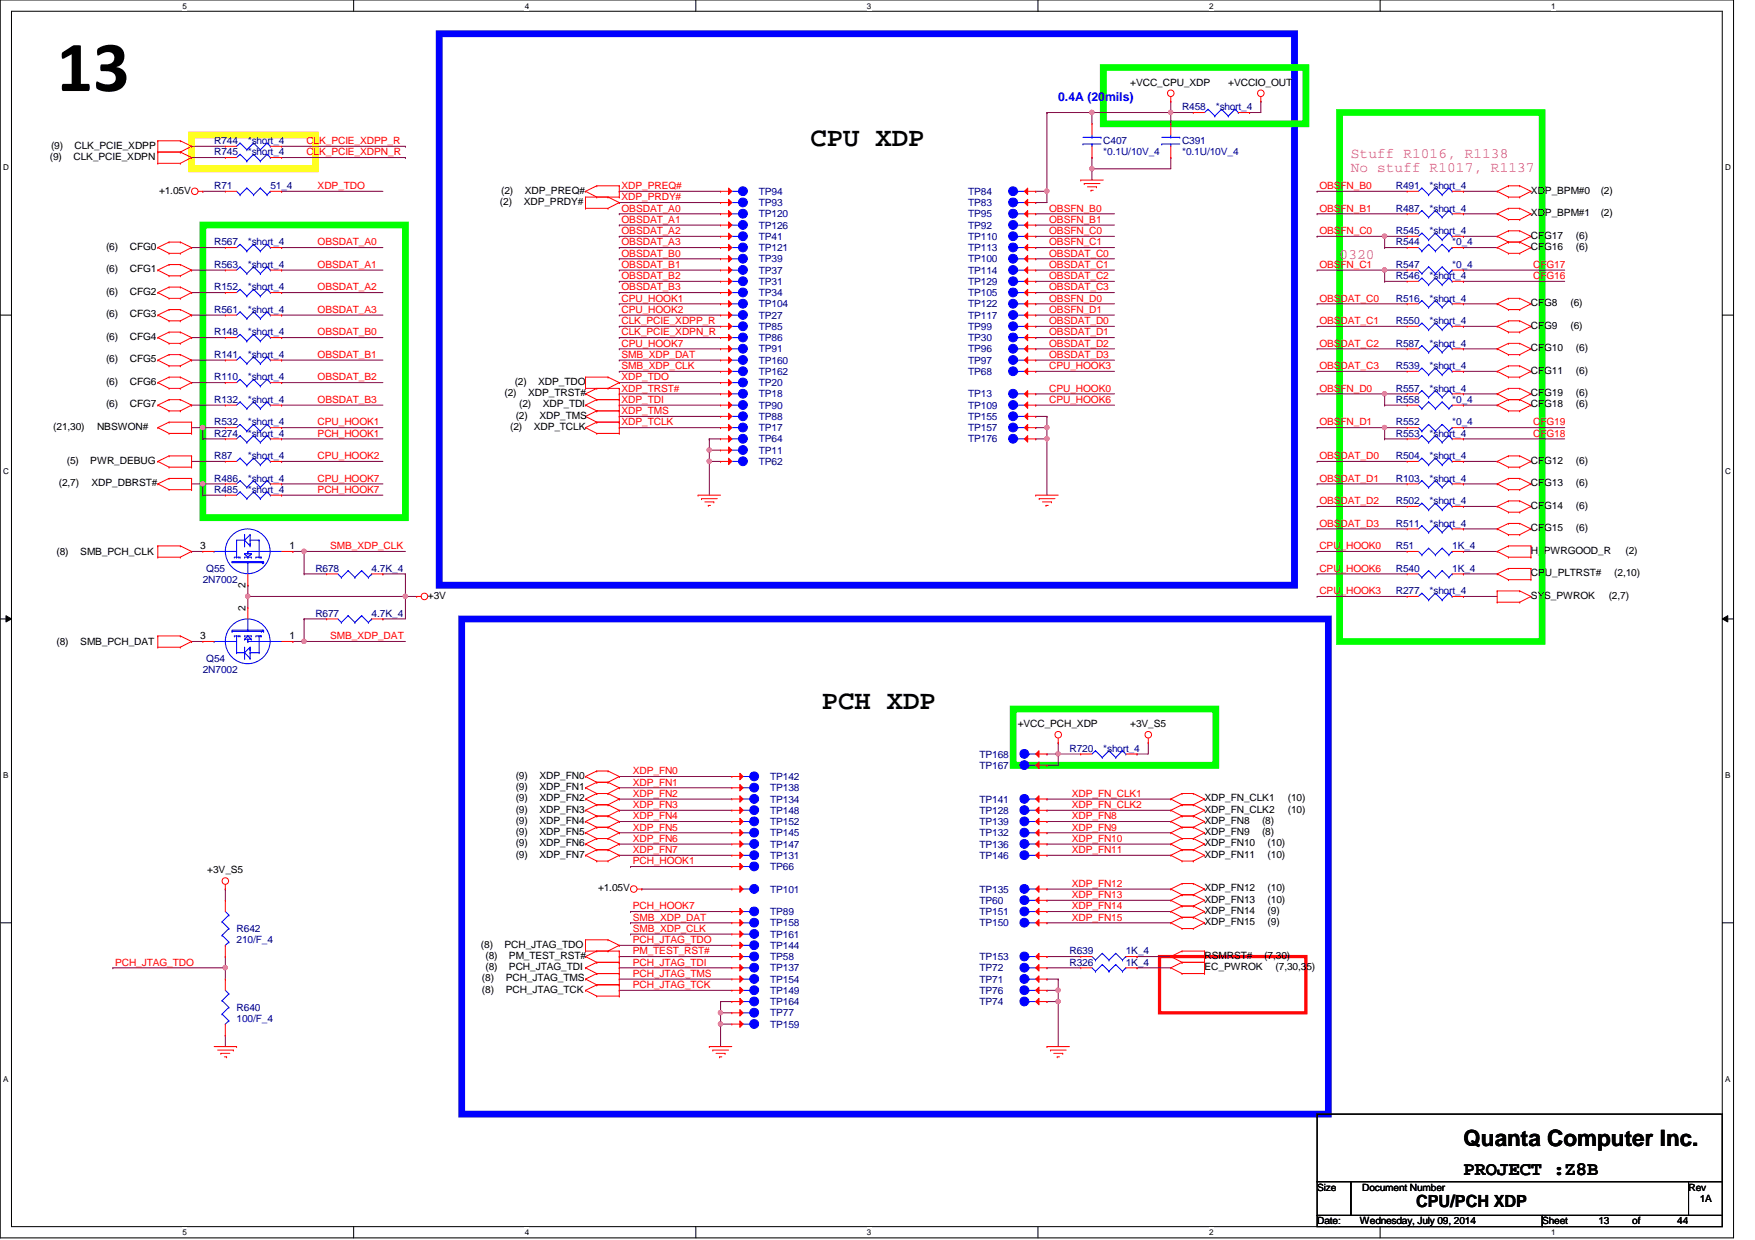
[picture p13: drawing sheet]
<svg xmlns="http://www.w3.org/2000/svg" width="297mm" height="210mm" viewBox="0 0 297 210" stroke-linecap="round" stroke-linejoin="round" font-family="sans-serif">
<defs><g id="words">
<text font-size="12.2" x="9.6" y="15.4">13</text>
<g font-size="4.6">
<text x="137.2" y="24.8">CPU XDP</text>
<text x="139.1" y="120">PCH XDP</text>
</g>
<text font-size="3.8" x="247.7" y="194">Quanta Computer Inc.</text>
<text font-size="3.2" x="247.7" y="198.9">PROJECT :Z8B</text>
<text font-size="2.8" x="239.7" y="204.4">CPU/PCH XDP</text>
<g font-size="2.5" fill="#f0f">
<text x="228.6" y="26.7">Stuff R1016, R1138</text>
<text x="228.6" y="29.2">No stuff R1017, R1137</text>
<text x="226.7" y="43.9">0320</text>
</g>
<text font-size="2.1" fill="#00f" x="179.1" y="17.1">0.4A (20mils)</text>
<g font-size="1.7">
<text x="191.3" y="14.5">+VCC_CPU_XDP</text>
<text x="207.9" y="14.5">+VCCIO_OUT</text>
<text x="8.4" y="27.1">(9)</text>
<text x="8.6" y="25.1">(9)</text>
<text x="12.4" y="27.1">CLK_PCIE_XDPN</text>
<text x="12.6" y="25.1">CLK_PCIE_XDPP</text>
<text x="26.9" y="32.8">+1.05V</text>
<text x="84.6" y="34.7">(2)</text>
<text x="84.8" y="32.8">(2)</text>
<text x="88.6" y="34.7">XDP_PRDY#</text>
<text x="88.8" y="32.8">XDP_PREQ#</text>
<text x="259.1" y="32.8">XDP_BPM#0</text>
<text x="270.9" y="32.8">(2)</text>
<text x="259.1" y="40.4">CFG17</text>
<text x="259.1" y="36.6">XDP_BPM#1</text>
<text x="266.7" y="40.4">(6)</text>
<text x="270.9" y="36.6">(2)</text>
<text x="17.9" y="42.3">(6)</text>
<text x="17.9" y="46.1">(6)</text>
<text x="22" y="42.3">CFG0</text>
<text x="22" y="46.1">CFG1</text>
<text x="259.1" y="42.3">CFG16</text>
<text x="266.7" y="42.3">(6)</text>
<text x="17.9" y="49.9">(6)</text>
<text x="17.9" y="53.7">(6)</text>
<text x="22" y="49.9">CFG2</text>
<text x="22" y="53.7">CFG3</text>
<text x="259.1" y="51.8">CFG8</text>
<text x="265.8" y="51.8">(6)</text>
<text x="17.9" y="57.5">(6)</text>
<text x="22" y="57.5">CFG4</text>
<text x="259.1" y="55.6">CFG9</text>
<text x="259.1" y="59.4">CFG10</text>
<text x="265.8" y="55.6">(6)</text>
<text x="266.7" y="59.4">(6)</text>
<text x="17.9" y="61.3">(6)</text>
<text x="17.9" y="65.2">(6)</text>
<text x="22" y="61.3">CFG5</text>
<text x="22" y="65.2">CFG6</text>
<text x="87.1" y="65.2">(2)</text>
<text x="91.1" y="65.2">XDP_TDO</text>
<text x="259.1" y="63.2">CFG11</text>
<text x="266.7" y="63.2">(6)</text>
<text x="17.9" y="69">(6)</text>
<text x="22" y="69">CFG7</text>
<text x="85.4" y="67.1">(2)</text>
<text x="87.3" y="70.9">(2)</text>
<text x="87.9" y="69">(2)</text>
<text x="89.4" y="67.1">XDP_TRST#</text>
<text x="91.3" y="70.9">XDP_TMS</text>
<text x="91.9" y="69">XDP_TDI</text>
<text x="259.1" y="67.1">CFG19</text>
<text x="259.1" y="69">CFG18</text>
<text x="266.7" y="67.1">(6)</text>
<text x="266.7" y="69">(6)</text>
<text x="9" y="72.8">(21,30)</text>
<text x="16.4" y="72.8">NBSWON#</text>
<text x="86.4" y="72.8">(2)</text>
<text x="90.3" y="72.8">XDP_TCLK</text>
<text x="9.9" y="82.3">(2,7)</text>
<text x="11.3" y="78.5">(5)</text>
<text x="15.3" y="78.5">PWR_DEBUG</text>
<text x="15.5" y="82.3">XDP_DBRST#</text>
<text x="259.1" y="78.5">CFG12</text>
<text x="259.1" y="82.3">CFG13</text>
<text x="266.7" y="78.5">(6)</text>
<text x="266.7" y="82.3">(6)</text>
<text x="259.1" y="89.9">CFG15</text>
<text x="259.1" y="86.1">CFG14</text>
<text x="266.7" y="89.9">(6)</text>
<text x="266.7" y="86.1">(6)</text>
<text x="9.6" y="93.9">(8)</text>
<text x="13.6" y="93.9">SMB_PCH_CLK</text>
<text x="33.9" y="92.9">3</text>
<text x="49" y="92.9">1</text>
<text x="259.1" y="93.7">H_PWRGOOD_R</text>
<text x="275.1" y="93.7">(2)</text>
<text x="41.5" y="99.5" transform="rotate(-90 41.5 99.5)">2</text>
<text x="72.4" y="101.3">+3V</text>
<text x="259.1" y="97.5">CPU_PLTRST#</text>
<text x="259.1" y="101.3">SYS_PWROK</text>
<text x="272.3" y="101.3">(2,7)</text>
<text x="273.2" y="97.5">(2,10)</text>
<text x="41.5" y="103.4" transform="rotate(-90 41.5 103.4)">2</text>
<text x="9.6" y="109.2">(8)</text>
<text x="13.6" y="109.2">SMB_PCH_DAT</text>
<text x="33.9" y="108.2">3</text>
<text x="49" y="108.2">1</text>
<text x="172.3" y="123.1">+VCC_PCH_XDP</text>
<text x="191.3" y="123.1">+3V_S5</text>
<text x="87.3" y="131.8">(9)</text>
<text x="91.3" y="131.8">XDP_FN0</text>
<text x="87.3" y="133.7">(9)</text>
<text x="87.3" y="135.6">(9)</text>
<text x="87.3" y="137.5">(9)</text>
<text x="91.3" y="133.7">XDP_FN1</text>
<text x="91.3" y="135.6">XDP_FN2</text>
<text x="91.3" y="137.5">XDP_FN3</text>
<text x="203.9" y="135.6">XDP_FN_CLK1</text>
<text x="203.9" y="137.5">XDP_FN_CLK2</text>
<text x="218" y="135.6">(10)</text>
<text x="218" y="137.5">(10)</text>
<text x="87.3" y="139.4">(9)</text>
<text x="87.3" y="141.4">(9)</text>
<text x="87.3" y="143.3">(9)</text>
<text x="91.3" y="139.4">XDP_FN4</text>
<text x="91.3" y="141.4">XDP_FN5</text>
<text x="91.3" y="143.3">XDP_FN6</text>
<text x="203.9" y="139.4">XDP_FN8</text>
<text x="203.9" y="141.4">XDP_FN9</text>
<text x="203.9" y="143.3">XDP_FN10</text>
<text x="213.6" y="139.4">(8)</text>
<text x="213.6" y="141.4">(8)</text>
<text x="214.5" y="143.3">(10)</text>
<text x="35.1" y="147.8">+3V_S5</text>
<text x="87.3" y="145.2">(9)</text>
<text x="91.3" y="145.2">XDP_FN7</text>
<text x="203.9" y="145.2">XDP_FN11</text>
<text x="214.5" y="145.2">(10)</text>
<text x="101.2" y="150.9">+1.05V</text>
<text x="203.9" y="150.9">XDP_FN12</text>
<text x="203.9" y="152.8">XDP_FN13</text>
<text x="203.9" y="154.7">XDP_FN14</text>
<text x="214.5" y="150.9">(10)</text>
<text x="214.5" y="152.8">(10)</text>
<text x="214.5" y="154.7">(9)</text>
<text x="81.4" y="160.4">(8)</text>
<text x="85.4" y="160.4">PCH_JTAG_TDO</text>
<text x="203.9" y="156.6">XDP_FN15</text>
<text x="214.5" y="156.6">(9)</text>
<text x="81.6" y="166.1">(8)</text>
<text x="82.2" y="164.2">(8)</text>
<text x="82.2" y="162.3">(8)</text>
<text x="85.6" y="166.1">PCH_JTAG_TMS</text>
<text x="86.1" y="164.2">PCH_JTAG_TDI</text>
<text x="86.1" y="162.3">PM_TEST_RST#</text>
<text x="203.9" y="162.3">RSMRST#</text>
<text x="203.9" y="164.2">EC_PWROK</text>
<text x="214" y="162.3">(7,30)</text>
<text x="215.9" y="164.2">(7,30,35)</text>
<text x="81.6" y="168">(8)</text>
<text x="85.6" y="168">PCH_JTAG_TCK</text>
<text x="222.9" y="201.5">Size</text>
<text x="230.5" y="201.5">Document Number</text>
<text x="285.8" y="201.5">Rev</text>
<text x="287.7" y="203.5">1A</text>
<text x="222.9" y="207.3">Date:</text>
<text x="230.2" y="207.3">Wednesday, July 09, 2014</text>
<text x="261" y="207.3">Sheet</text>
<text x="270.5" y="207.3">13</text>
<text x="276.3" y="207.3">of</text>
<text x="283.9" y="207.3">44</text>
</g>
<g font-size="1.7" fill="#000080">
<text x="200.1" y="18.7">R458</text>
<text x="205.8" y="18.7">*short_4</text>
<text x="36.2" y="24.4">R744</text>
<text x="36.2" y="26.3">R745</text>
<text x="41.9" y="24.4">*short_4</text>
<text x="41.9" y="26.3">*short_4</text>
<text x="186.7" y="24.4">C407</text>
<text x="186.7" y="26.3">*0.1U/10V_4</text>
<text x="200.1" y="24.4">C391</text>
<text x="200.1" y="26.3">*0.1U/10V_4</text>
<text x="36.2" y="32">R71</text>
<text x="45.8" y="32">51_4</text>
<text x="128.4" y="33">TP94</text>
<text x="128.4" y="34.9">TP93</text>
<text x="163.9" y="33">TP84</text>
<text x="163.9" y="34.9">TP83</text>
<text x="236.3" y="32">R491</text>
<text x="236.3" y="35.8">R487</text>
<text x="242" y="32">*short_4</text>
<text x="242" y="35.8">*short_4</text>
<text x="36.2" y="41.5">R567</text>
<text x="41.9" y="41.5">*short_4</text>
<text x="128.4" y="36.8">TP120</text>
<text x="128.4" y="38.7">TP126</text>
<text x="128.4" y="40.6">TP41</text>
<text x="163.9" y="36.8">TP95</text>
<text x="163.9" y="38.7">TP92</text>
<text x="163.9" y="40.6">TP110</text>
<text x="236.3" y="41.5">R544</text>
<text x="236.3" y="39.6">R545</text>
<text x="242" y="39.6">*short_4</text>
<text x="245.8" y="41.5">*0_4</text>
<text x="36.2" y="45.3">R563</text>
<text x="41.9" y="45.3">*short_4</text>
<text x="128.4" y="44.4">TP39</text>
<text x="128.4" y="46.3">TP37</text>
<text x="128.4" y="42.5">TP121</text>
<text x="163.9" y="44.4">TP100</text>
<text x="163.9" y="46.3">TP114</text>
<text x="163.9" y="42.5">TP113</text>
<text x="236.3" y="47.2">R546</text>
<text x="236.3" y="45.3">R547</text>
<text x="242" y="47.2">*short_4</text>
<text x="245.8" y="45.3">*0_4</text>
<text x="36.2" y="49.1">R152</text>
<text x="36.2" y="53">R561</text>
<text x="41.9" y="49.1">*short_4</text>
<text x="41.9" y="53">*short_4</text>
<text x="128.4" y="48.2">TP31</text>
<text x="128.4" y="50.1">TP34</text>
<text x="128.4" y="52">TP104</text>
<text x="128.4" y="53.9">TP27</text>
<text x="163.9" y="48.2">TP129</text>
<text x="163.9" y="50.1">TP105</text>
<text x="163.9" y="52">TP122</text>
<text x="163.9" y="53.9">TP117</text>
<text x="236.3" y="51.1">R516</text>
<text x="242" y="51.1">*short_4</text>
<text x="36.2" y="56.8">R148</text>
<text x="41.9" y="56.8">*short_4</text>
<text x="128.4" y="59.6">TP91</text>
<text x="128.4" y="55.8">TP85</text>
<text x="128.4" y="57.7">TP86</text>
<text x="163.9" y="59.6">TP96</text>
<text x="163.9" y="55.8">TP99</text>
<text x="163.9" y="57.7">TP30</text>
<text x="236.3" y="58.7">R587</text>
<text x="236.3" y="54.9">R550</text>
<text x="242" y="58.7">*short_4</text>
<text x="242" y="54.9">*short_4</text>
<text x="36.2" y="64.4">R110</text>
<text x="36.2" y="60.6">R141</text>
<text x="41.9" y="64.4">*short_4</text>
<text x="41.9" y="60.6">*short_4</text>
<text x="128.4" y="61.6">TP160</text>
<text x="128.4" y="63.5">TP162</text>
<text x="128.4" y="65.4">TP20</text>
<text x="163.9" y="61.6">TP97</text>
<text x="163.9" y="63.5">TP68</text>
<text x="236.3" y="62.5">R539</text>
<text x="242" y="62.5">*short_4</text>
<text x="36.2" y="68.2">R132</text>
<text x="41.9" y="68.2">*short_4</text>
<text x="128.4" y="67.3">TP18</text>
<text x="128.4" y="69.2">TP90</text>
<text x="128.4" y="71.1">TP88</text>
<text x="163.9" y="67.3">TP13</text>
<text x="163.9" y="69.2">TP109</text>
<text x="163.9" y="71.1">TP155</text>
<text x="236.3" y="68.2">R558</text>
<text x="236.3" y="66.3">R557</text>
<text x="242" y="66.3">*short_4</text>
<text x="245.8" y="68.2">*0_4</text>
<text x="36.2" y="72">R532</text>
<text x="36.2" y="77.7">R87</text>
<text x="36.2" y="73.9">R274</text>
<text x="41.9" y="72">*short_4</text>
<text x="41.9" y="73.9">*short_4</text>
<text x="41.9" y="77.7">*short_4</text>
<text x="128.4" y="74.9">TP64</text>
<text x="128.4" y="76.8">TP11</text>
<text x="128.4" y="73">TP17</text>
<text x="163.9" y="74.9">TP176</text>
<text x="163.9" y="73">TP157</text>
<text x="236.3" y="73.9">R553</text>
<text x="236.3" y="72">R552</text>
<text x="236.3" y="77.7">R504</text>
<text x="242" y="73.9">*short_4</text>
<text x="242" y="77.7">*short_4</text>
<text x="245.8" y="72">*0_4</text>
<text x="36.2" y="81.5">R486</text>
<text x="36.2" y="83.4">R485</text>
<text x="41.9" y="81.5">*short_4</text>
<text x="41.9" y="83.4">*short_4</text>
<text x="128.4" y="78.7">TP62</text>
<text x="236.3" y="81.5">R103</text>
<text x="242" y="81.5">*short_4</text>
<text x="236.3" y="89.2">R511</text>
<text x="236.3" y="85.3">R502</text>
<text x="242" y="89.2">*short_4</text>
<text x="242" y="85.3">*short_4</text>
<text x="236.3" y="93">R51</text>
<text x="245.8" y="93">1K_4</text>
<text x="34.3" y="98.7">2N7002</text>
<text x="34.9" y="96.8">Q55</text>
<text x="53.4" y="96.8">R678</text>
<text x="62.9" y="96.8">4.7K_4</text>
<text x="236.3" y="96.8">R540</text>
<text x="236.3" y="100.6">R277</text>
<text x="242" y="100.6">*short_4</text>
<text x="245.8" y="96.8">1K_4</text>
<text x="53.4" y="104.4">R677</text>
<text x="62.9" y="104.4">4.7K_4</text>
<text x="34.3" y="113.9">2N7002</text>
<text x="34.9" y="112">Q54</text>
<text x="165.8" y="128.2">TP168</text>
<text x="165.8" y="130.1">TP167</text>
<text x="181" y="127.3">R720</text>
<text x="186.7" y="127.3">*short_4</text>
<text x="130.3" y="132">TP142</text>
<text x="130.3" y="133.9">TP138</text>
<text x="130.3" y="135.8">TP134</text>
<text x="130.3" y="137.8">TP148</text>
<text x="165.8" y="135.8">TP141</text>
<text x="165.8" y="137.8">TP128</text>
<text x="130.3" y="141.6">TP145</text>
<text x="130.3" y="143.5">TP147</text>
<text x="130.3" y="139.7">TP152</text>
<text x="165.8" y="139.7">TP139</text>
<text x="165.8" y="141.6">TP132</text>
<text x="165.8" y="143.5">TP136</text>
<text x="130.3" y="145.4">TP131</text>
<text x="130.3" y="147.3">TP66</text>
<text x="165.8" y="145.4">TP146</text>
<text x="130.3" y="151.1">TP101</text>
<text x="130.3" y="154.9">TP89</text>
<text x="165.8" y="151.1">TP135</text>
<text x="165.8" y="153">TP60</text>
<text x="165.8" y="154.9">TP151</text>
<text x="40" y="157.7">R642</text>
<text x="40" y="159.6">210/F_4</text>
<text x="130.3" y="160.6">TP144</text>
<text x="130.3" y="156.8">TP158</text>
<text x="130.3" y="158.7">TP161</text>
<text x="165.8" y="156.8">TP150</text>
<text x="181" y="161.5">R639</text>
<text x="190.5" y="161.5">1K_4</text>
<text x="130.3" y="162.5">TP58</text>
<text x="130.3" y="164.4">TP137</text>
<text x="130.3" y="166.3">TP154</text>
<text x="165.8" y="164.4">TP72</text>
<text x="165.8" y="166.3">TP71</text>
<text x="165.8" y="162.5">TP153</text>
<text x="181" y="163.4">R326</text>
<text x="190.5" y="163.4">1K_4</text>
<text x="40" y="171.1">R640</text>
<text x="40" y="173">100/F_4</text>
<text x="130.3" y="172">TP77</text>
<text x="130.3" y="168.2">TP149</text>
<text x="130.3" y="170.1">TP164</text>
<text x="130.3" y="173.9">TP159</text>
<text x="165.8" y="170.1">TP74</text>
<text x="165.8" y="168.2">TP76</text>
</g>
<g font-size="1.7" fill="#f00">
<text x="51.9" y="26.3">CLK_PCIE_XDPN_R</text>
<text x="51.9" y="24.4">CLK_PCIE_XDPP_R</text>
<text x="53.8" y="32">XDP_TDO</text>
<text x="105.2" y="33.9">XDP_PRDY#</text>
<text x="105.2" y="32">XDP_PREQ#</text>
<text x="105.2" y="35.8">OBSDAT_A0</text>
<text x="177.6" y="35.8">OBSFN_B0</text>
<text x="223.3" y="32">OBSFN_B0</text>
<text x="223.3" y="35.8">OBSFN_B1</text>
<text x="53.8" y="41.5">OBSDAT_A0</text>
<text x="105.2" y="39.6">OBSDAT_A2</text>
<text x="105.2" y="41.5">OBSDAT_A3</text>
<text x="105.2" y="37.7">OBSDAT_A1</text>
<text x="177.6" y="37.7">OBSFN_B1</text>
<text x="177.6" y="41.5">OBSFN_C1</text>
<text x="177.6" y="39.6">OBSFN_C0</text>
<text x="223.3" y="39.6">OBSFN_C0</text>
<text x="53.8" y="45.3">OBSDAT_A1</text>
<text x="105.2" y="47.2">OBSDAT_B2</text>
<text x="105.2" y="43.4">OBSDAT_B0</text>
<text x="105.2" y="45.3">OBSDAT_B1</text>
<text x="177.6" y="43.4">OBSDAT_C0</text>
<text x="177.6" y="45.3">OBSDAT_C1</text>
<text x="177.6" y="47.2">OBSDAT_C2</text>
<text x="223.3" y="45.3">OBSFN_C1</text>
<text x="259.5" y="47.2">CFG16</text>
<text x="259.5" y="45.3">CFG17</text>
<text x="53.8" y="49.1">OBSDAT_A2</text>
<text x="53.8" y="53">OBSDAT_A3</text>
<text x="105.2" y="53">CPU_HOOK2</text>
<text x="105.2" y="51.1">CPU_HOOK1</text>
<text x="105.2" y="49.1">OBSDAT_B3</text>
<text x="177.6" y="49.1">OBSDAT_C3</text>
<text x="177.6" y="51.1">OBSFN_D0</text>
<text x="177.6" y="53">OBSFN_D1</text>
<text x="223.3" y="51.1">OBSDAT_C0</text>
<text x="53.8" y="56.8">OBSDAT_B0</text>
<text x="105.2" y="58.7">CPU_HOOK7</text>
<text x="105.2" y="56.8">CLK_PCIE_XDPN_R</text>
<text x="105.2" y="54.9">CLK_PCIE_XDPP_R</text>
<text x="177.6" y="54.9">OBSDAT_D0</text>
<text x="177.6" y="56.8">OBSDAT_D1</text>
<text x="177.6" y="58.7">OBSDAT_D2</text>
<text x="223.3" y="54.9">OBSDAT_C1</text>
<text x="223.3" y="58.7">OBSDAT_C2</text>
<text x="53.8" y="64.4">OBSDAT_B2</text>
<text x="53.8" y="60.6">OBSDAT_B1</text>
<text x="105.2" y="62.5">SMB_XDP_CLK</text>
<text x="105.2" y="64.4">XDP_TDO</text>
<text x="105.2" y="60.6">SMB_XDP_DAT</text>
<text x="177.6" y="62.5">CPU_HOOK3</text>
<text x="177.6" y="60.6">OBSDAT_D3</text>
<text x="223.3" y="62.5">OBSDAT_C3</text>
<text x="53.8" y="68.2">OBSDAT_B3</text>
<text x="105.2" y="66.3">XDP_TRST#</text>
<text x="105.2" y="68.2">XDP_TDI</text>
<text x="105.2" y="70.1">XDP_TMS</text>
<text x="177.6" y="66.3">CPU_HOOK0</text>
<text x="177.6" y="68.2">CPU_HOOK6</text>
<text x="223.3" y="66.3">OBSFN_D0</text>
<text x="53.8" y="77.7">CPU_HOOK2</text>
<text x="53.8" y="72">CPU_HOOK1</text>
<text x="53.8" y="73.9">PCH_HOOK1</text>
<text x="105.2" y="72">XDP_TCLK</text>
<text x="223.3" y="77.7">OBSDAT_D0</text>
<text x="223.3" y="72">OBSFN_D1</text>
<text x="259.5" y="72">CFG19</text>
<text x="259.5" y="73.9">CFG18</text>
<text x="53.8" y="83.4">PCH_HOOK7</text>
<text x="53.8" y="81.5">CPU_HOOK7</text>
<text x="223.3" y="81.5">OBSDAT_D1</text>
<text x="223.3" y="89.2">OBSDAT_D3</text>
<text x="223.3" y="85.3">OBSDAT_D2</text>
<text x="55.9" y="93">SMB_XDP_CLK</text>
<text x="223.3" y="93">CPU_HOOK0</text>
<text x="223.3" y="96.8">CPU_HOOK6</text>
<text x="223.3" y="100.6">CPU_HOOK3</text>
<text x="55.9" y="108.2">SMB_XDP_DAT</text>
<text x="107.1" y="131.1">XDP_FN0</text>
<text x="107.1" y="133">XDP_FN1</text>
<text x="107.1" y="136.8">XDP_FN3</text>
<text x="107.1" y="134.9">XDP_FN2</text>
<text x="181.4" y="134.9">XDP_FN_CLK1</text>
<text x="181.4" y="136.8">XDP_FN_CLK2</text>
<text x="107.1" y="142.5">XDP_FN6</text>
<text x="107.1" y="138.7">XDP_FN4</text>
<text x="107.1" y="140.6">XDP_FN5</text>
<text x="181.4" y="138.7">XDP_FN8</text>
<text x="181.4" y="142.5">XDP_FN10</text>
<text x="181.4" y="140.6">XDP_FN9</text>
<text x="107.1" y="144.4">XDP_FN7</text>
<text x="107.1" y="146.3">PCH_HOOK1</text>
<text x="181.4" y="144.4">XDP_FN11</text>
<text x="107.1" y="153.9">PCH_HOOK7</text>
<text x="107.1" y="155.8">SMB_XDP_DAT</text>
<text x="181.4" y="150.1">XDP_FN12</text>
<text x="181.4" y="153.9">XDP_FN14</text>
<text x="181.4" y="155.8">XDP_FN15</text>
<text x="181.4" y="152">XDP_FN13</text>
<text x="107.1" y="157.7">SMB_XDP_CLK</text>
<text x="107.1" y="159.6">PCH_JTAG_TDO</text>
<text x="107.1" y="161.5">PM_TEST_RST#</text>
<text x="19.5" y="163.4">PCH_JTAG_TDO</text>
<text x="107.1" y="167.3">PCH_JTAG_TCK</text>
<text x="107.1" y="163.4">PCH_JTAG_TDI</text>
<text x="107.1" y="165.4">PCH_JTAG_TMS</text>
</g>
<g font-size="1.4">
<text x="30.9" y="1.4">5</text>
<text x="88.8" y="1.4">4</text>
<text x="146.7" y="1.4">3</text>
<text x="204.6" y="1.4">2</text>
<text x="262.5" y="1.4">1</text>
<text x=".5" y="28.8">D</text>
<text x="292" y="28.8">D</text>
<text x=".5" y="80.3">C</text>
<text x="292" y="80.3">C</text>
<text x=".5" y="131.7">B</text>
<text x="292" y="131.7">B</text>
<text x=".5" y="183.1">A</text>
<text x="292" y="183.1">A</text>
<text x="30.9" y="209.1">5</text>
<text x="88.8" y="209.1">4</text>
<text x="146.7" y="209.1">3</text>
<text x="204.6" y="209.1">2</text>
<text x="262.5" y="209.1">1</text>
</g>
</g></defs>
<path d="M0 0h293.4v209.5h-293.4zM1.9 1.9h289.6v205.7h-289.6z" fill="none" stroke="#000" stroke-width=".17"/>
<g fill="#fff">
<path d="M30.9 .2h.8v1.5h-.8z"/>
<path d="M30.9 207.9h.8v1.5h-.8z"/>
</g>
<path d="M59.9 0v1.9M59.9 207.6v1.9" fill="none" stroke="#000" stroke-width=".17"/>
<g fill="#fff">
<path d="M88.8 .2h.8v1.5h-.8z"/>
<path d="M88.8 207.9h.8v1.5h-.8z"/>
</g>
<path d="M117.8 0v1.9M117.8 207.6v1.9" fill="none" stroke="#000" stroke-width=".17"/>
<g fill="#fff">
<path d="M146.7 .2h.8v1.5h-.8z"/>
<path d="M146.7 207.9h.8v1.5h-.8z"/>
</g>
<path d="M175.7 0v1.9M175.7 207.6v1.9" fill="none" stroke="#000" stroke-width=".17"/>
<g fill="#fff">
<path d="M204.6 .2h.8v1.5h-.8z"/>
<path d="M204.6 207.9h.8v1.5h-.8z"/>
</g>
<path d="M233.6 0v1.9M233.6 207.6v1.9" fill="none" stroke="#000" stroke-width=".17"/>
<g fill="#fff">
<path d="M262.5 .2h.8v1.5h-.8z"/>
<path d="M262.5 207.9h.8v1.5h-.8z"/>
<path d="M.5 27.6h1v1.5h-1z"/>
<path d="M292 27.6h1v1.5h-1z"/>
<path d="M.5 79h1v1.6h-1z"/>
<path d="M292 79h1v1.6h-1z"/>
</g>
<path d="M0 53.3h1.9M291.5 53.3h1.9" fill="none" stroke="#000" stroke-width=".17"/>
<g fill="#fff">
<path d="M.5 130.5h.9v1.5h-.9z"/>
<path d="M292 130.5h.9v1.5h-.9z"/>
</g>
<path d="M0 104.8h1.9M1 104.2l.9 .6-.9 .5zM291.5 104.8l.9-.6v1.1zM291.5 104.8h1.9" fill="none" stroke="#000" stroke-width=".17"/>
<path d="M1 104.2l.9 .6-.9 .5zM291.5 104.8l.9-.6v1.1z" fill="#000"/>
<g fill="#fff">
<path d="M.5 181.9h.9v1.5h-.9z"/>
<path d="M292 181.9h.9v1.5h-.9z"/>
</g>
<path d="M0 156.2h1.9M291.5 156.2h1.9" fill="none" stroke="#000" stroke-width=".17"/>
<path d="M196.3 161.9h24.7v9.5h-24.7z" fill="none" stroke="#f00" stroke-width=".55"/>
<path d="M74.3 5.7h144.8v93.4h-144.8zM78.1 104.8h146.7v83.8h-146.7z" fill="none" stroke="#00f" stroke-width="1.1"/>
<path d="M186.7 11.4h34.3v9.6h-34.3zM226.7 19h34.3v89.6h-34.3zM34.3 38.1h34.3v49.5h-34.3zM171.5 120h34.3v9.5h-34.3z" fill="none" stroke="#0f0" stroke-width="1.1"/>
<path d="M32.4 22.9h21v5.7h-21z" fill="none" stroke="#ff0" stroke-width="1.1"/>
<g fill="none" stroke="#800040" stroke-width=".17">
<path d="M104.8 34.3h.1M104.8 34.3h17.2M175.3 34.3h.1M177.2 32.4h.1M177.2 32.4v1.9h-1.9M184.8 28.6h.1M184.8 28.6h13.4M104.8 53.3h.1M104.8 53.3h17.2M175.3 49.5h.1M175.3 49.5h13.3M32.4 64.8h.1"/>
<path d="M32.4 61h.1M32.4 64.8h5.7M32.4 61h5.7M47.7 64.8h.1M47.7 61h.1M47.7 64.8h17.1M47.7 61h17.1M177.2 135.3h.1M177.2 135.3h21M106.7 154.3h.1M106.7 154.3h17.2M104.8 167.6h.1"/>
<path d="M104.8 167.6h19.1"/>
</g>
<circle cx="184.8" cy="28.5" r=".37" fill="#f0f"/>
<circle cx="184.8" cy="28.5" r=".37" fill="none" stroke="#f0f" stroke-width=".17"/>
<path d="M213.4 17.1h.1M213.4 17.1v1.9M175.3 55.2h.1M175.3 55.2h13.3M104.8 62.9h.1M104.8 62.9h17.2M120.1 78.1h.1M120.1 78.1h1.9M104.8 133.3h.1M104.8 133.3h19.1M177.2 137.2h.1M177.2 137.2h21" fill="none" stroke="#800040" stroke-width=".17"/>
<circle cx="120" cy="78.1" r=".37" fill="#f0f"/>
<circle cx="120" cy="78.1" r=".37" fill="none" stroke="#f0f" stroke-width=".17"/>
<path d="M177.2 74.3h.1M177.2 74.3v9.5M177.2 150.5h.1M177.2 150.5h21" fill="none" stroke="#800040" stroke-width=".17"/>
<circle cx="177.2" cy="74.3" r=".37" fill="#f0f"/>
<circle cx="177.2" cy="74.3" r=".37" fill="none" stroke="#f0f" stroke-width=".17"/>
<g fill="none" stroke="#800040" stroke-width=".17">
<path d="M104.8 40h.1M104.8 41.9h.1M104.8 40h17.2M104.8 41.9h17.2M104.8 72.4h.1M104.8 72.4h17.2M175.3 72.4h.1M177.2 70.5h.1M177.2 70.5v1.9h-1.9M179.1 127.6h.1M179.1 127.6h3.8M194.3 125.7h.1"/>
<path d="M194.3 125.7v1.9M106.7 158.1h.1M106.7 156.2h.1M106.7 158.1h17.2M106.7 156.2h17.2M177.2 163.8h.1M177.2 163.8h5.7M192.4 163.8h.1M192.4 163.8h5.8"/>
</g>
<circle cx="179.1" cy="127.6" r=".37" fill="#f0f"/>
<circle cx="179.1" cy="127.6" r=".37" fill="none" stroke="#f0f" stroke-width=".17"/>
<g fill="none" stroke="#800040" stroke-width=".17">
<path d="M198.2 19h.1M198.2 19h3.8M104.8 32.4h.1M104.8 32.4h17.2M184.8 26.7h.1M184.8 26.7v1.9M104.8 59.1h.1M104.8 51.4h.1M104.8 59.1h17.2M104.8 51.4h17.2M175.3 43.8h.1M175.3 51.4h.1"/>
<path d="M175.3 57.1h.1M175.3 51.4h13.3M175.3 43.8h13.3M175.3 57.1h13.3M104.8 66.7h.1M104.8 68.6h.1M104.8 66.7h17.2M104.8 68.6h17.2M120.1 76.2h.1M120.1 76.2h1.9M175.3 62.9h.1M175.3 62.9h13.3"/>
<path d="M34.3 81.9h.1M34.3 83.8h.1M34.3 81.9v1.9M34.3 83.8h3.8M34.3 81.9h3.8M104.8 137.2h.1M104.8 137.2h19.1M179.1 125.7h.1M179.1 127.6h.1M179.1 125.7v3.8M192.4 127.6h.1M192.4 127.6h1.9"/>
<path d="M104.8 142.9h.1M104.8 142.9h19.1M108.6 150.5h.1M108.6 150.5h15.3M177.2 154.3h.1M177.2 154.3h21"/>
</g>
<circle cx="120" cy="76.2" r=".37" fill="#f0f"/>
<circle cx="120" cy="76.2" r=".37" fill="none" stroke="#f0f" stroke-width=".17"/>
<path d="M198.2 19h.1M198.2 19v2M120.1 76.2h.1M120.1 76.2v1.9M104.8 131.4h.1M104.8 131.4h19.1M104.8 144.8h.1M104.8 144.8h19.1M38.1 175.3h.1M38.1 163.8h.1M38.1 163.8v1.9M38.1 175.3v1.9" fill="none" stroke="#800040" stroke-width=".17"/>
<circle cx="38.1" cy="163.8" r=".37" fill="#f0f"/>
<circle cx="38.1" cy="163.8" r=".37" fill="none" stroke="#f0f" stroke-width=".17"/>
<g fill="none" stroke="#800040" stroke-width=".17">
<path d="M104.8 47.6h.1M104.8 49.5h.1M104.8 47.6h17.2M104.8 49.5h17.2M120.1 78.1h.1M120.1 78.1v5.7M175.3 74.3h.1M177.2 72.4h.1M177.2 72.4v1.9h-1.9M38.1 150.5h.1M38.1 150.5v1.9M19.1 163.8h.1"/>
<path d="M38.1 161.9h.1M38.1 161.9v1.9h-19"/>
</g>
<circle cx="177.2" cy="72.4" r=".37" fill="#f0f"/>
<circle cx="177.2" cy="72.4" r=".37" fill="none" stroke="#f0f" stroke-width=".17"/>
<g fill="none" stroke="#800040" stroke-width=".17">
<path d="M32.4 68.6h.1M32.4 78.1h.1M32.4 68.6h5.7M32.4 78.1h5.7M47.7 68.6h.1M47.7 78.1h.1M47.7 68.6h17.1M47.7 78.1h17.1M106.7 146.7h.1M106.7 146.7h17.2M104.8 160h.1M104.8 160h19.1"/>
<path d="M177.2 167.6h.1M177.2 169.5h.1M177.2 167.6h1.9M177.2 169.5h1.9M179.1 169.5h.1M179.1 165.7h.1M179.1 167.6h.1M179.1 165.7v11.5M192.4 161.9h.1M192.4 161.9h5.8"/>
</g>
<circle cx="179.1" cy="169.5" r=".37" fill="#f0f"/>
<circle cx="179.1" cy="169.5" r=".37" fill="none" stroke="#f0f" stroke-width=".17"/>
<circle cx="179.1" cy="167.6" r=".37" fill="#f0f"/>
<circle cx="179.1" cy="167.6" r=".37" fill="none" stroke="#f0f" stroke-width=".17"/>
<g fill="none" stroke="#800040" stroke-width=".17">
<path d="M177.2 19h.1M184.8 19h.1M184.8 19v2M198.2 17.1h.1M198.2 17.1v1.9h-21M175.3 32.4h.1M175.3 38.1h.1M175.3 32.4h1.9M175.3 38.1h13.3M184.8 28.6h.1M184.8 28.6v1.9M175.3 45.7h.1"/>
<path d="M175.3 59.1h.1M175.3 45.7h13.3M175.3 59.1h13.3M104.8 70.5h.1M104.8 70.5h17.2M120.1 74.3h.1M120.1 74.3v1.9M120.1 74.3h1.9M175.3 66.7h.1M175.3 66.7h13.3M47.7 83.8h.1M47.7 83.8h17.1"/>
<path d="M177.2 127.6h.1M177.2 127.6h1.9M177.2 144.8h.1M177.2 156.2h.1M177.2 144.8h21M177.2 156.2h21M177.2 165.7h.1M177.2 165.7h1.9"/>
</g>
<circle cx="198.1" cy="19" r=".37" fill="#f0f"/>
<circle cx="198.1" cy="19" r=".37" fill="none" stroke="#f0f" stroke-width=".17"/>
<circle cx="184.8" cy="19" r=".37" fill="#f0f"/>
<circle cx="184.8" cy="19" r=".37" fill="none" stroke="#f0f" stroke-width=".17"/>
<path d="M32.4 72.4h.1M32.4 72.4h1.9M34.3 74.3h.1M34.3 72.4h.1M34.3 74.3h3.8M34.3 72.4v1.9" fill="none" stroke="#800040" stroke-width=".17"/>
<circle cx="34.3" cy="72.4" r=".37" fill="#f0f"/>
<circle cx="34.3" cy="72.4" r=".37" fill="none" stroke="#f0f" stroke-width=".17"/>
<g fill="none" stroke="#800040" stroke-width=".17">
<path d="M32.4 24.8h.1M32.4 26.7h.1M32.4 26.7h5.7M32.4 24.8h5.7M34.3 32.4h.1M34.3 32.4h3.8M47.7 32.4h.1M47.7 32.4h17.1M47.7 26.7h20.9M47.7 24.8h20.9M68.6 26.7h.1M68.6 24.8h.1"/>
<path d="M32.4 41.9h.1M32.4 45.7h.1M32.4 49.5h.1M32.4 53.3h.1M32.4 57.1h.1M32.4 41.9h5.7M32.4 45.7h5.7M32.4 49.5h5.7M32.4 53.3h5.7M32.4 57.1h5.7M47.7 41.9h.1M47.7 45.7h.1"/>
<path d="M47.7 49.5h.1M47.7 53.3h.1M47.7 57.1h.1M47.7 41.9h17.1M47.7 45.7h17.1M47.7 49.5h17.1M47.7 53.3h17.1M47.7 57.1h17.1M34.3 72.4h.1M34.3 72.4h3.8M47.7 72.4h.1M47.7 74.3h.1"/>
<path d="M47.7 72.4h17.1M47.7 74.3h17.1M175.3 70.5h.1M175.3 70.5h1.9M104.8 135.3h.1M104.8 135.3h19.1M177.2 152.4h.1M177.2 152.4h21M122 173.4h.1M122 173.4h1.9M177.2 161.9h.1M177.2 161.9h5.7"/>
</g>
<circle cx="121.9" cy="173.3" r=".37" fill="#f0f"/>
<circle cx="121.9" cy="173.3" r=".37" fill="none" stroke="#f0f" stroke-width=".17"/>
<path d="M122 171.4h.1M122 171.4h1.9" fill="none" stroke="#800040" stroke-width=".17"/>
<circle cx="121.9" cy="171.4" r=".37" fill="#f0f"/>
<circle cx="121.9" cy="171.4" r=".37" fill="none" stroke="#f0f" stroke-width=".17"/>
<g fill="none" stroke="#800040" stroke-width=".17">
<path d="M104.8 38.1h.1M104.8 36.2h.1M104.8 38.1h17.2M104.8 36.2h17.2M247.7 36.2h.1M247.7 32.4h.1M247.7 36.2h5.7M247.7 32.4h5.7M222.9 51.4h.1M222.9 45.7h.1M222.9 51.4h15.3M222.9 45.7h11.5"/>
<path d="M234.4 47.6h.1M234.4 45.7h.1M234.4 47.6h3.8M234.4 45.7v1.9M247.7 47.6h.1M247.7 47.6h17.1M222.9 62.9h.1M222.9 62.9h15.3M247.7 62.9h.1M247.7 66.7h.1M247.7 78.1h.1M247.7 62.9h5.7"/>
<path d="M247.7 66.7h5.7M247.7 78.1h5.7M47.7 81.9h.1M47.7 81.9h17.1M222.9 97.2h.1M222.9 97.2h15.3M247.7 97.2h.1M247.7 93.3h.1M247.7 97.2h5.7M247.7 93.3h5.7M247.7 101h.1M247.7 101h5.7"/>
<path d="M122 171.4h.1M122 173.4h.1M122 169.5h.1M122 169.5v7.7M122 169.5h1.9"/>
</g>
<circle cx="234.3" cy="45.7" r=".37" fill="#f0f"/>
<circle cx="234.3" cy="45.7" r=".37" fill="none" stroke="#f0f" stroke-width=".17"/>
<g fill="none" stroke="#800040" stroke-width=".17">
<path d="M222.9 32.4h.1M222.9 32.4h15.3M222.9 55.2h.1M222.9 55.2h15.3M234.4 40h.1M234.4 41.9h.1M234.4 41.9h3.8M234.4 40h3.8M234.4 40v1.9M247.7 55.2h.1M247.7 59.1h.1M247.7 41.9h.1"/>
<path d="M247.7 55.2h5.7M247.7 59.1h5.7M247.7 41.9h5.7M175.3 68.6h.1M175.3 68.6h13.3M222.9 78.1h.1M222.9 78.1h15.3M247.7 68.6h.1M247.7 68.6h5.7M222.9 93.3h.1M222.9 93.3h15.3M222.9 101h.1"/>
<path d="M222.9 101h15.3M177.2 129.5h.1M177.2 129.5h1.9"/>
</g>
<circle cx="234.3" cy="40" r=".37" fill="#f0f"/>
<circle cx="234.3" cy="40" r=".37" fill="none" stroke="#f0f" stroke-width=".17"/>
<path d="M222.9 36.2h.1M222.9 36.2h15.3M234.4 45.7h.1M234.4 45.7h3.8M247.7 40h.1M247.7 40h5.7M234.4 66.7h.1M234.4 66.7h3.8M247.7 89.5h.1M247.7 85.7h.1M247.7 89.5h5.7M247.7 85.7h5.7" fill="none" stroke="#800040" stroke-width=".17"/>
<circle cx="234.3" cy="66.6" r=".37" fill="#f0f"/>
<circle cx="234.3" cy="66.6" r=".37" fill="none" stroke="#f0f" stroke-width=".17"/>
<g fill="none" stroke="#800040" stroke-width=".17">
<path d="M175.3 41.9h.1M175.3 41.9h13.3M222.9 59.1h.1M222.9 59.1h15.3M247.7 45.7h.1M247.7 51.4h.1M247.7 45.7h17.1M247.7 51.4h5.7M222.9 72.4h.1M222.9 72.4h15.3M234.4 72.4h.1M234.4 74.3h.1"/>
<path d="M234.4 74.3h3.8M234.4 72.4v1.9M247.7 72.4h.1M247.7 74.3h.1M247.7 72.4h17.1M247.7 74.3h17.1M222.9 89.5h.1M222.9 85.7h.1M222.9 89.5h15.3M222.9 85.7h15.3M247.7 81.9h.1M247.7 81.9h5.7"/>
</g>
<circle cx="234.3" cy="72.4" r=".37" fill="#f0f"/>
<circle cx="234.3" cy="72.4" r=".37" fill="none" stroke="#f0f" stroke-width=".17"/>
<g fill="none" stroke="#800040" stroke-width=".17">
<path d="M177.2 19h.1M177.2 19v13.4M175.3 36.2h.1M175.3 36.2h13.3M104.8 57.1h.1M104.8 55.2h.1M104.8 57.1h17.2M104.8 55.2h17.2M222.9 66.7h.1M222.9 66.7h11.5M234.4 68.6h.1M234.4 66.7h.1"/>
<path d="M234.4 68.6h3.8M234.4 66.7v1.9M222.9 81.9h.1M222.9 81.9h15.3M177.2 139.1h.1M177.2 139.1h21M104.8 163.8h.1M104.8 161.9h.1M104.8 163.8h19.1M104.8 161.9h19.1"/>
</g>
<circle cx="177.2" cy="32.4" r=".37" fill="#f0f"/>
<circle cx="177.2" cy="32.4" r=".37" fill="none" stroke="#f0f" stroke-width=".17"/>
<g fill="none" stroke="#800040" stroke-width=".17">
<path d="M198.2 26.7h.1M198.2 26.7v1.9M175.3 40h.1M175.3 47.6h.1M175.3 53.3h.1M175.3 40h13.3M175.3 47.6h13.3M175.3 53.3h13.3M104.8 64.8h.1M104.8 61h.1M104.8 64.8h17.2M104.8 61h17.2"/>
<path d="M175.3 61h.1M175.3 61h13.3M32.4 93.3h.1M32.4 93.3h1.9M41.9 101h.1M41.9 101v1.9M68.6 101h.1M68.6 101h1.9M104.8 139.1h.1M104.8 139.1h19.1"/>
</g>
<circle cx="41.9" cy="100.9" r=".37" fill="#f0f"/>
<circle cx="41.9" cy="100.9" r=".37" fill="none" stroke="#f0f" stroke-width=".17"/>
<g fill="none" stroke="#800040" stroke-width=".17">
<path d="M41.9 99.1h.1M41.9 99.1v1.9M51.5 93.3h.1M51.5 93.3h17.1M64.8 97.2h.1M64.8 97.2h3.8M32.4 108.6h.1M32.4 108.6h1.9M51.5 108.6h.1M51.5 104.8h.1M51.5 108.6h17.1M51.5 104.8h3.8"/>
<path d="M51.5 104.8v3.8M64.8 104.8h.1M68.6 101h.1M68.6 101v3.8h-3.8"/>
</g>
<circle cx="51.4" cy="108.6" r=".37" fill="#f0f"/>
<circle cx="51.4" cy="108.6" r=".37" fill="none" stroke="#f0f" stroke-width=".17"/>
<path d="M51.5 97.2h.1M51.5 93.3h.1M51.5 97.2h3.8M51.5 93.3v3.9" fill="none" stroke="#800040" stroke-width=".17"/>
<circle cx="51.4" cy="93.3" r=".37" fill="#f0f"/>
<circle cx="51.4" cy="93.3" r=".37" fill="none" stroke="#f0f" stroke-width=".17"/>
<path d="M68.6 97.2h.1M68.6 97.2v3.8h-26.7M41.9 101h.1" fill="none" stroke="#800040" stroke-width=".17"/>
<circle cx="68.6" cy="100.9" r=".37" fill="#f0f"/>
<circle cx="68.6" cy="100.9" r=".37" fill="none" stroke="#f0f" stroke-width=".17"/>
<g fill="none" stroke="#800040" stroke-width=".17">
<path d="M211.5 19h.1M211.5 19h1.9M104.8 43.8h.1M104.8 45.7h.1M104.8 43.8h17.2M104.8 45.7h17.2M222.9 40h.1M222.9 40h11.5M32.4 81.9h.1M32.4 81.9h1.9M49.6 93.3h.1M49.6 93.3h1.9"/>
<path d="M49.6 108.6h.1M49.6 108.6h1.9M104.8 141h.1M104.8 141h19.1M177.2 142.9h.1M177.2 141h.1M177.2 142.9h21M177.2 141h21M104.8 165.7h.1M104.8 165.7h19.1"/>
</g>
<circle cx="34.3" cy="81.9" r=".37" fill="#f0f"/>
<circle cx="34.3" cy="81.9" r=".37" fill="none" stroke="#f0f" stroke-width=".17"/>
<g fill="none" stroke="#f00" stroke-width=".17">
<path d="M198.2 17.1h.1M198.2 16.4v.7M213.4 17.1h.1M213.4 16.4v.7M26.7 25.7h.1M26.7 23.8h.1M26.7 27.6h.1M26.7 23.8h3.8M26.7 25.7h3.8M26.7 23.8v3.8M26.7 27.6h3.8M30.5 23.8h.1"/>
<path d="M30.5 25.7h.1M30.5 27.6h.1M30.5 23.8l1.9 1M30.5 25.7l1.9 1M32.4 24.8h.1M32.4 26.7h.1M32.4 24.8l-1.9 .9M32.4 26.7l-1.9 .9M33.6 32.4h.7M34.3 32.4h.1M99.1 32.4h.1M99.1 35.3h.1"/>
<path d="M99.1 33.4h.1M99.1 33.4v1.9M99.1 33.4h5.7M99.1 32.4l1.9 1M99.1 35.3h3.8M101 31.5h.1M101 33.4h.1M101 31.5l-1.9 .9M101 31.5h3.8M102.9 33.4h.1M102.9 35.3h.1M102.9 33.4l1.9 .9"/>
<path d="M104.8 31.5h.1M104.8 33.4h.1M104.8 34.3h.1M104.8 31.5v1.9M104.8 34.3l-1.9 1M182.9 30.5h.1M182.9 30.5h3.8M183.5 31.1h.1M183.5 31.1h2.7M184.1 31.6h1.5M184.7 32.2h.1M184.7 32.2h.3"/>
<path d="M185.6 31.6h.1M253.4 32.4h.1M253.4 36.2h.1M253.4 32.4l1.9 1M253.4 36.2l1.9 1M255.3 33.4h.1M255.3 31.5h.1M255.3 39.1h.1M255.3 37.2h.1M255.3 35.3h.1M255.3 31.5h1.9M255.3 33.4h1.9"/>
<path d="M255.3 35.3h1.9M255.3 31.5l-1.9 .9M255.3 39.1h1.9M255.3 39.1l-1.9 .9M255.3 37.2h1.9M255.3 35.3l-1.9 .9M257.2 33.4h.1M257.2 31.5h.1M257.2 39.1h.1M257.2 37.2h.1M257.2 35.3h.1M257.2 31.5l1.9 .9"/>
<path d="M257.2 39.1l1.9 .9M257.2 35.3l1.9 .9M259.1 32.4h.1M259.1 36.2h.1M259.1 32.4l-1.9 1M259.1 36.2l-1.9 1M26.7 41.9h.1M26.7 45.7h.1M26.7 49.5h.1M26.7 53.3h.1M26.7 57.1h.1M26.7 41.9l1.9 1"/>
<path d="M26.7 45.7l1.9 1M26.7 49.5l1.9 1M26.7 53.3l1.9 1M26.7 57.1l1.9 1M28.6 42.9h.1M28.6 41h.1M28.6 46.7h.1M28.6 44.8h.1M28.6 50.5h.1M28.6 48.6h.1M28.6 54.3h.1M28.6 52.4h.1"/>
<path d="M28.6 58.1h.1M28.6 56.2h.1M28.6 42.9h1.9M28.6 41l-1.9 .9M28.6 41h1.9M28.6 46.7h1.9M28.6 44.8l-1.9 .9M28.6 44.8h1.9M28.6 50.5h1.9M28.6 48.6l-1.9 .9M28.6 48.6h1.9M28.6 54.3h1.9"/>
<path d="M28.6 52.4l-1.9 .9M28.6 52.4h1.9M28.6 58.1h1.9M28.6 56.2l-1.9 .9M28.6 56.2h1.9M30.5 42.9h.1M30.5 41h.1M30.5 46.7h.1M30.5 44.8h.1M30.5 50.5h.1M30.5 48.6h.1M30.5 54.3h.1"/>
<path d="M30.5 52.4h.1M30.5 58.1h.1M30.5 56.2h.1M30.5 41l1.9 .9M30.5 44.8l1.9 .9M30.5 48.6l1.9 .9M30.5 52.4l1.9 .9M30.5 56.2l1.9 .9M32.4 41.9h.1M32.4 45.7h.1M32.4 49.5h.1M32.4 53.3h.1"/>
<path d="M32.4 57.1h.1M32.4 41.9l-1.9 1M32.4 45.7l-1.9 1M32.4 49.5l-1.9 1M32.4 53.3l-1.9 1M32.4 57.1l-1.9 1M253.4 55.2h.1M253.4 59.1h.1M253.4 40h.1M253.4 41.9h.1M253.4 51.4h.1M253.4 55.2l1.9 1"/>
<path d="M253.4 59.1l1.9 .9M253.4 40l1.9 1M253.4 41.9l1.9 1M253.4 51.4l1.9 1M255.3 56.2h.1M255.3 54.3h.1M255.3 58.1h.1M255.3 41h.1M255.3 42.9h.1M255.3 52.4h.1M255.3 50.5h.1M255.3 42.9h1.9"/>
<path d="M255.3 41h1.9M255.3 50.5h1.9M255.3 54.3h1.9M255.3 52.4h1.9M255.3 58.1h1.9M255.3 56.2h1.9M255.3 54.3l-1.9 .9M255.3 58.1l-1.9 1M255.3 41l-1.9 .9M255.3 50.5l-1.9 .9M257.2 56.2h.1M257.2 54.3h.1"/>
<path d="M257.2 58.1h.1M257.2 41h.1M257.2 42.9h.1M257.2 52.4h.1M257.2 50.5h.1M257.2 54.3l1.9 .9M257.2 58.1l1.9 1M257.2 41l1.9 .9M257.2 50.5l1.9 .9M259.1 55.2h.1M259.1 59.1h.1M259.1 40h.1"/>
<path d="M259.1 41.9h.1M259.1 51.4h.1M259.1 55.2l-1.9 1M259.1 59.1l-1.9 .9M259.1 40l-1.9 1M259.1 41.9l-1.9 1M259.1 51.4l-1.9 1M26.7 61h.1M26.7 64.8h.1M26.7 68.6h.1M26.7 72.4h.1M26.7 78.1h.1"/>
<path d="M26.7 61l1.9 .9M26.7 64.8l1.9 .9M26.7 68.6l1.9 1M26.7 72.4l1.9 1M26.7 78.1l1.9 1M28.6 61.9h.1M28.6 60h.1M28.6 65.7h.1M28.6 63.8h.1M28.6 69.6h.1M28.6 67.6h.1M28.6 71.5h.1"/>
<path d="M28.6 73.4h.1M28.6 77.2h.1M28.6 79.1h.1M28.6 71.5h3.8M28.6 73.4h3.8M28.6 67.6h1.9M28.6 69.6h1.9M28.6 63.8h1.9M28.6 65.7h1.9M28.6 61.9h1.9M28.6 60l-1.9 1M28.6 60h1.9"/>
<path d="M28.6 63.8l-1.9 1M28.6 67.6l-1.9 1M28.6 71.5l-1.9 .9M28.6 77.2l-1.9 .9M28.6 77.2h3.8M28.6 79.1h3.8M30.5 61.9h.1M30.5 60h.1M30.5 65.7h.1M30.5 63.8h.1M30.5 69.6h.1M30.5 67.6h.1"/>
<path d="M30.5 60l1.9 1M30.5 63.8l1.9 1M30.5 67.6l1.9 1M32.4 61h.1M32.4 64.8h.1M32.4 68.6h.1M32.4 71.5h.1M32.4 73.4h.1M32.4 77.2h.1M32.4 79.1h.1M32.4 61l-1.9 .9M32.4 64.8l-1.9 .9"/>
<path d="M32.4 68.6l-1.9 1M32.4 71.5v1.9M32.4 77.2v1.9M99.1 72.4h.1M99.1 68.6h.1M99.1 65.7h.1M99.1 63.8h.1M99.1 70.5h.1M99.1 66.7h.1M99.1 72.4l1.9 1M99.1 68.6l1.9 1M99.1 63.8h3.8"/>
<path d="M99.1 65.7h5.7M99.1 63.8v1.9M99.1 70.5l1.9 1M99.1 66.7l1.9 .9M101 71.5h.1M101 73.4h.1M101 67.6h.1M101 69.6h.1M101 65.7h.1M101 71.5l-1.9 .9M101 71.5h3.8M101 73.4h3.8"/>
<path d="M101 67.6l-1.9 1M101 67.6h3.8M101 69.6h3.8M101 69.6l-1.9 .9M101 65.7l-1.9 1M102.9 63.8h.1M102.9 65.7h.1M102.9 63.8l1.9 1M104.8 71.5h.1M104.8 73.4h.1M104.8 67.6h.1M104.8 69.6h.1"/>
<path d="M104.8 64.8h.1M104.8 65.7h.1M104.8 65.7v7.7M104.8 64.8l-1.9 .9M253.4 62.9h.1M253.4 66.7h.1M253.4 78.1h.1M253.4 68.6h.1M253.4 62.9l1.9 .9M253.4 66.7l1.9 .9M253.4 78.1l1.9 1M253.4 68.6l1.9 1"/>
<path d="M255.3 63.8h.1M255.3 61.9h.1M255.3 67.6h.1M255.3 65.7h.1M255.3 79.1h.1M255.3 77.2h.1M255.3 69.6h.1M255.3 60h.1M255.3 67.6h1.9M255.3 69.6h1.9M255.3 63.8h1.9M255.3 65.7h1.9"/>
<path d="M255.3 61.9h1.9M255.3 60h1.9M255.3 77.2h1.9M255.3 79.1h1.9M255.3 61.9l-1.9 1M255.3 65.7l-1.9 1M255.3 77.2l-1.9 .9M255.3 67.6l-1.9 1M257.2 63.8h.1M257.2 61.9h.1M257.2 67.6h.1M257.2 65.7h.1"/>
<path d="M257.2 79.1h.1M257.2 77.2h.1M257.2 69.6h.1M257.2 60h.1M257.2 61.9l1.9 1M257.2 65.7l1.9 1M257.2 77.2l1.9 .9M257.2 67.6l1.9 1M259.1 62.9h.1M259.1 66.7h.1M259.1 78.1h.1M259.1 68.6h.1"/>
<path d="M259.1 62.9l-1.9 .9M259.1 66.7l-1.9 .9M259.1 78.1l-1.9 1M259.1 68.6l-1.9 1M26.7 81.9h.1M26.7 92.4h.1M26.7 94.3h.1M26.7 92.4v1.9M26.7 81.9l1.9 1M26.7 92.4h3.8M26.7 94.3h3.8M28.6 82.9h.1"/>
<path d="M28.6 81h.1M28.6 82.9h3.8M28.6 81l-1.9 .9M28.6 81h3.8M30.5 92.4h.1M30.5 94.3h.1M30.5 92.4l1.9 .9M32.4 81h.1M32.4 82.9h.1M32.4 93.3h.1M32.4 81v1.9M32.4 93.3l-1.9 1"/>
<path d="M118.1 83.8h.1M118.1 83.8h3.9M118.7 84.4h.1M118.7 84.4h2.7M119.3 85h1.5M119.9 85.6h.1M119.9 85.6h.4M120.8 85h.1M175.3 83.8h.1M175.3 83.8h3.8M175.9 84.4h.1M175.9 84.4h2.7"/>
<path d="M176.4 85h1.6M177 85.6h.1M177 85.6h.4M178 85h.1M253.4 97.2h.1M253.4 93.3h.1M253.4 89.5h.1M253.4 85.7h.1M253.4 81.9h.1M253.4 97.2l1.9 .9M253.4 93.3l1.9 1M253.4 89.5l1.9 1"/>
<path d="M253.4 85.7l1.9 1M253.4 81.9l1.9 1M255.3 96.2h.1M255.3 98.1h.1M255.3 92.4h.1M255.3 94.3h.1M255.3 90.5h.1M255.3 88.6h.1M255.3 86.7h.1M255.3 84.8h.1M255.3 82.9h.1M255.3 81h.1"/>
<path d="M255.3 82.9h1.9M255.3 81h1.9M255.3 96.2h3.8M255.3 96.2l-1.9 1M255.3 98.1h3.8M255.3 92.4h3.8M255.3 92.4l-1.9 .9M255.3 94.3h3.8M255.3 90.5h1.9M255.3 88.6h1.9M255.3 88.6l-1.9 .9M255.3 86.7h1.9"/>
<path d="M255.3 84.8h1.9M255.3 84.8l-1.9 .9M255.3 81l-1.9 .9M257.2 90.5h.1M257.2 88.6h.1M257.2 86.7h.1M257.2 84.8h.1M257.2 82.9h.1M257.2 81h.1M257.2 88.6l1.9 .9M257.2 84.8l1.9 .9M257.2 81l1.9 .9"/>
<path d="M259.1 98.1h.1M259.1 96.2h.1M259.1 94.3h.1M259.1 92.4h.1M259.1 89.5h.1M259.1 85.7h.1M259.1 81.9h.1M259.1 92.4v1.9M259.1 96.2v1.9M259.1 89.5l-1.9 1M259.1 85.7l-1.9 1M259.1 81.9l-1.9 1"/>
<path d="M26.7 107.7h.1M26.7 109.6h.1M26.7 107.7v1.9M26.7 107.7h3.8M26.7 109.6h3.8M30.5 107.7h.1M30.5 109.6h.1M30.5 107.7l1.9 .9M32.4 108.6h.1M32.4 108.6l-1.9 1M70.5 101h.1M70.5 101h.8"/>
<path d="M253.4 101.9h.1M253.4 100h.1M253.4 100h3.8M253.4 101.9h3.8M253.4 100v1.9M257.2 100h.1M257.2 101.9h.1M257.2 100l1.9 1M259.1 101h.1M259.1 101l-1.9 .9M99.1 131.4h.1M99.1 133.3h.1"/>
<path d="M99.1 135.3h.1M99.1 137.2h.1M99.1 139.1h.1M99.1 131.4l1.9 1M99.1 133.3l1.9 1M99.1 135.3l1.9 .9M99.1 137.2l1.9 .9M99.1 139.1l1.9 .9M101 132.4h.1M101 130.5h.1M101 134.3h.1M101 136.2h.1"/>
<path d="M101 138.1h.1M101 132.4h1.9M101 130.5l-1.9 .9M101 130.5h1.9M101 134.3h1.9M101 132.4l-1.9 .9M101 136.2h1.9M101 134.3l-1.9 1M101 138.1h1.9M101 136.2l-1.9 1M101 138.1l-1.9 1M102.9 132.4h.1"/>
<path d="M102.9 130.5h.1M102.9 134.3h.1M102.9 136.2h.1M102.9 138.1h.1M102.9 130.5l1.9 .9M102.9 132.4l1.9 .9M102.9 134.3l1.9 1M102.9 136.2l1.9 1M102.9 138.1l1.9 1M104.8 131.4h.1M104.8 133.3h.1M104.8 135.3h.1"/>
<path d="M104.8 137.2h.1M104.8 139.1h.1M104.8 131.4l-1.9 1M104.8 133.3l-1.9 1M104.8 135.3l-1.9 .9M104.8 137.2l-1.9 .9M104.8 139.1l-1.9 .9M179.1 125.7h.1M179.1 125v.7M194.3 125.7h.1M194.3 125v.7M198.2 139.1h.1"/>
<path d="M198.2 135.3h.1M198.2 137.2h.1M198.2 139.1l1.9 .9M198.2 135.3l1.9 .9M198.2 137.2l1.9 .9M200.1 138.1h.1M200.1 136.2h.1M200.1 134.3h.1M200.1 134.3h1.9M200.1 136.2h1.9M200.1 138.1h1.9M200.1 138.1l-1.9 1"/>
<path d="M200.1 134.3l-1.9 1M200.1 136.2l-1.9 1M202 138.1h.1M202 136.2h.1M202 134.3h.1M202 138.1l1.9 1M202 134.3l1.9 1M202 136.2l1.9 1M203.9 139.1h.1M203.9 135.3h.1M203.9 137.2h.1M203.9 139.1l-1.9 .9"/>
<path d="M203.9 135.3l-1.9 .9M203.9 137.2l-1.9 .9M38.1 150.5h.1M38.1 149.7v.8M99.1 159.1h.1M99.1 141h.1M99.1 142.9h.1M99.1 144.8h.1M99.1 159.1v1.9M99.1 159.1h3.8M99.1 141l1.9 .9M99.1 142.9l1.9 .9"/>
<path d="M99.1 144.8l1.9 1M101 140h.1M101 141.9h.1M101 143.8h.1M101 145.8h.1M101 140h1.9M101 141.9h1.9M101 140l-1.9 1M101 143.8h1.9M101 141.9l-1.9 1M101 145.8h1.9M101 143.8l-1.9 1"/>
<path d="M102.9 159.1h.1M102.9 140h.1M102.9 141.9h.1M102.9 143.8h.1M102.9 145.8h.1M102.9 159.1l1.9 .9M102.9 140l1.9 1M102.9 141.9l1.9 1M102.9 143.8l1.9 1M104.8 141h.1M104.8 142.9h.1M104.8 144.8h.1"/>
<path d="M104.8 141l-1.9 .9M104.8 142.9l-1.9 .9M104.8 144.8l-1.9 1M107.9 150.5h.7M108.6 150.5h.1M198.2 141h.1M198.2 142.9h.1M198.2 144.8h.1M198.2 150.5h.1M198.2 152.4h.1M198.2 154.3h.1M198.2 156.2h.1"/>
<path d="M198.2 141l1.9 .9M198.2 142.9l1.9 .9M198.2 144.8l1.9 1M198.2 150.5l1.9 1M198.2 152.4l1.9 1M198.2 154.3l1.9 1M198.2 156.2l1.9 1M200.1 140h.1M200.1 141.9h.1M200.1 143.8h.1M200.1 145.8h.1M200.1 151.5h.1"/>
<path d="M200.1 149.6h.1M200.1 153.4h.1M200.1 155.3h.1M200.1 157.2h.1M200.1 140h1.9M200.1 141.9h1.9M200.1 143.8h1.9M200.1 145.8h1.9M200.1 140l-1.9 1M200.1 141.9l-1.9 1M200.1 143.8l-1.9 1M200.1 151.5h1.9"/>
<path d="M200.1 149.6h1.9M200.1 149.6l-1.9 .9M200.1 153.4h1.9M200.1 151.5l-1.9 .9M200.1 155.3h1.9M200.1 153.4l-1.9 .9M200.1 157.2h1.9M200.1 155.3l-1.9 .9M202 140h.1M202 141.9h.1M202 143.8h.1M202 145.8h.1"/>
<path d="M202 151.5h.1M202 149.6h.1M202 153.4h.1M202 155.3h.1M202 157.2h.1M202 140l1.9 1M202 141.9l1.9 1M202 143.8l1.9 1M202 149.6l1.9 .9M202 151.5l1.9 .9M202 153.4l1.9 .9M202 155.3l1.9 .9"/>
<path d="M203.9 141h.1M203.9 142.9h.1M203.9 144.8h.1M203.9 150.5h.1M203.9 152.4h.1M203.9 154.3h.1M203.9 156.2h.1M203.9 141l-1.9 .9M203.9 142.9l-1.9 .9M203.9 144.8l-1.9 1M203.9 150.5l-1.9 1M203.9 152.4l-1.9 1"/>
<path d="M203.9 154.3l-1.9 1M203.9 156.2l-1.9 1M36.2 177.2h3.8M36.8 177.8h2.7M37.4 178.3h.1M37.4 178.3h1.5M38 178.9h.4M38.4 178.9h.1M39.5 177.8h.1M40 177.2h.1M99.1 167.6h.1M99.1 163.8h.1"/>
<path d="M99.1 161h.1M99.1 165.7h.1M99.1 161.9h.1M99.1 167.6l1.9 1M99.1 163.8l1.9 1M99.1 161h5.7M99.1 165.7l1.9 1M99.1 161.9l1.9 1M101 166.7h.1M101 168.6h.1M101 162.9h.1M101 164.8h.1"/>
<path d="M101 161h.1M101 166.7l-1.9 .9M101 166.7h3.8M101 168.6h3.8M101 162.9l-1.9 .9M101 162.9h3.8M101 164.8h3.8M101 164.8l-1.9 .9M101 161l-1.9 .9M102.9 161h.1M104.8 166.7h.1M104.8 168.6h.1"/>
<path d="M104.8 162.9h.1M104.8 164.8h.1M104.8 160h.1M104.8 161h.1M104.8 161v7.6M104.8 160l-1.9 1M120.1 177.2h.1M120.1 177.2h3.8M120.6 177.8h.1M120.6 177.8h2.7M121.2 178.3h1.5M121.8 178.9h.1"/>
<path d="M121.8 178.9h.4M122.7 178.3h.1M177.2 177.2h.1M177.2 177.2h3.8M177.8 177.8h.1M177.8 177.8h2.7M178.3 178.3h1.6M178.9 178.9h.1M178.9 178.9h.4M179.9 178.3h.1M198.2 161.9h.1M198.2 163.8h.1"/>
<path d="M198.2 161.9l1.9 1M198.2 163.8l1.9 1M200.1 162.9h.1M200.1 161h.1M200.1 164.8h.1M200.1 162.9h3.8M200.1 164.8h3.8M200.1 161h3.8M200.1 161l-1.9 .9M200.1 162.9l-1.9 .9M203.9 161h.1M203.9 162.9h.1"/>
<path d="M203.9 164.8h.1M203.9 161v3.8"/>
<circle cx="198.2" cy="15.8" r=".56"/>
<circle cx="213.4" cy="15.8" r=".56"/>
<circle cx="33" cy="32.4" r=".56"/>
<circle cx="71.8" cy="101" r=".56"/>
<circle cx="179.1" cy="124.4" r=".56"/>
<circle cx="194.3" cy="124.4" r=".56"/>
<circle cx="38.1" cy="149.1" r=".56"/>
<circle cx="107.3" cy="150.5" r=".56"/>
</g>
<path d="M222.9 188.6h68.6v11.4h-68.6zM222.9 200h5.7v5.7h-5.7zM222.9 205.7h38.1v1.9h-38.1zM228.6 200h57.2v5.7h-57.2zM261 205.7h30.5v1.9h-30.5zM285.8 200h5.7v5.7h-5.7z" fill="none" stroke="#000" stroke-width=".17"/>
<circle cx="173.4" cy="163.8" r=".75" fill="#00f"/>
<g fill="none" stroke="#00f" stroke-width=".17">
<path d="M174.2 163.8h.1M174.2 163.8h1.1"/>
<circle cx="173.4" cy="163.8" r=".75"/>
</g>
<path d="M175.3 163.8l.5-.5v1.1z" fill="#f00"/>
<path d="M175.3 163.8l.5-.5v1.1zM175.3 163.8h1.9M177.2 163.8h.1" fill="none" stroke="#f00" stroke-width=".17"/>
<circle cx="171.5" cy="43.8" r=".75" fill="#00f"/>
<g fill="none" stroke="#00f" stroke-width=".17">
<path d="M172.3 43.8h.1M172.3 43.8h1.1"/>
<circle cx="171.5" cy="43.8" r=".75"/>
</g>
<path d="M173.9 43.3v1.1l-.5-.6z" fill="#f00"/>
<path d="M173.4 43.8h1.9M173.9 43.3v1.1l-.5-.6zM175.3 43.8h.1M238.2 89.5h.1M238.2 89.5h1.9M245.8 89.5h1.9M247.7 89.5h.1" fill="none" stroke="#f00" stroke-width=".17"/>
<path d="M240.7 89h.1M240.7 89l-.6 .5M240.7 89l1.1 1.1M241.8 90.1h.1M242.9 89h.1M242.9 89l-1.1 1.1M242.9 89l1.2 1.1M244.1 90.1h.1M245.2 89h.1M245.2 89l-1.1 1.1M245.2 89l.6 .5M245.8 89.5h.1" fill="none" stroke="#00f" stroke-width=".17"/>
<circle cx="171.5" cy="59" r=".75" fill="#00f"/>
<g fill="none" stroke="#00f" stroke-width=".17">
<path d="M172.3 59.1h.1M172.3 59.1h1.1"/>
<circle cx="171.5" cy="59" r=".75"/>
</g>
<path d="M173.9 58.5v1.1l-.5-.5z" fill="#f00"/>
<path d="M173.4 59.1h1.9M173.9 58.5v1.1l-.5-.5zM175.3 59.1h.1" fill="none" stroke="#f00" stroke-width=".17"/>
<circle cx="173.4" cy="139" r=".75" fill="#00f"/>
<g fill="none" stroke="#00f" stroke-width=".17">
<path d="M174.2 139.1h.1M174.2 139.1h1.1"/>
<circle cx="173.4" cy="139" r=".75"/>
</g>
<path d="M175.3 139.1l.5-.6v1.1z" fill="#f00"/>
<path d="M38.1 72.4h.1M38.1 72.4h1.9M45.8 72.4h1.9M47.7 72.4h.1M238.2 97.2h.1M238.2 97.2h1.9M245.8 97.2h1.9M247.7 97.2h.1M175.3 139.1l.5-.6v1.1zM175.3 139.1h1.9M177.2 139.1h.1" fill="none" stroke="#f00" stroke-width=".17"/>
<g fill="none" stroke="#00f" stroke-width=".17">
<path d="M40.6 71.8h.1M40.6 71.8l-.6 .6M40.6 71.8l1.2 1.2M41.8 73h.1M42.9 71.8h.1M42.9 71.8l-1.1 1.2M42.9 71.8l1.2 1.2M44.1 73h.1M45.2 71.8h.1M45.2 71.8l-1.1 1.2M45.2 71.8l.6 .6M45.8 72.4h.1"/>
<path d="M240.1 97.2l.6 .5M240.7 97.7h.1M241.8 96.6h.1M241.8 96.6l-1.1 1.1M241.8 96.6l1.1 1.1M242.9 97.7h.1M244.1 96.6h.1M244.1 96.6l-1.2 1.1M244.1 96.6l1.1 1.1M245.2 97.7h.1M245.8 97.2h.1M245.8 97.2l-.6 .5"/>
</g>
<circle cx="125.7" cy="74.3" r=".75" fill="#00f"/>
<g fill="none" stroke="#00f" stroke-width=".17">
<path d="M123.9 74.3h1.1M125 74.3h.1"/>
<circle cx="125.7" cy="74.3" r=".75"/>
</g>
<path d="M123.3 73.7l.6 .6-.6 .5z" fill="#f00"/>
<path d="M122 74.3h.1M122 74.3h1.9M123.3 73.7l.6 .6-.6 .5z" fill="none" stroke="#f00" stroke-width=".17"/>
<circle cx="127.6" cy="140.9" r=".75" fill="#00f"/>
<g fill="none" stroke="#00f" stroke-width=".17">
<path d="M125.8 141h1.1M126.9 141h.1"/>
<circle cx="127.6" cy="140.9" r=".75"/>
</g>
<path d="M125.2 140.4l.6 .6-.6 .5z" fill="#f00"/>
<path d="M123.9 141h.1M123.9 141h1.9M125.2 140.4l.6 .6-.6 .5z" fill="none" stroke="#f00" stroke-width=".17"/>
<circle cx="127.6" cy="160" r=".75" fill="#00f"/>
<g fill="none" stroke="#00f" stroke-width=".17">
<path d="M125.8 160h1.1M126.9 160h.1"/>
<circle cx="127.6" cy="160" r=".75"/>
</g>
<path d="M125.2 159.5l.6 .5-.6 .6z" fill="#f00"/>
<path d="M125.2 159.5l.6 .5-.6 .6zM123.9 160h.1M123.9 160h1.9" fill="none" stroke="#f00" stroke-width=".17"/>
<circle cx="125.7" cy="59" r=".75" fill="#00f"/>
<g fill="none" stroke="#00f" stroke-width=".17">
<path d="M123.9 59.1h1.1M125 59.1h.1"/>
<circle cx="125.7" cy="59" r=".75"/>
</g>
<path d="M123.3 58.5l.6 .6-.6 .5z" fill="#f00"/>
<path d="M122 59.1h.1M122 59.1h1.9M123.3 58.5l.6 .6-.6 .5z" fill="none" stroke="#f00" stroke-width=".17"/>
<circle cx="171.5" cy="32.4" r=".75" fill="#00f"/>
<g fill="none" stroke="#00f" stroke-width=".17">
<path d="M172.3 32.4h.1M172.3 32.4h1.1"/>
<circle cx="171.5" cy="32.4" r=".75"/>
</g>
<path d="M173.9 31.8v1.1l-.5-.5z" fill="#f00"/>
<g fill="none" stroke="#f00" stroke-width=".17">
<path d="M173.4 32.4h1.9M173.9 31.8v1.1l-.5-.5zM175.3 32.4h.1M238.2 59.1h.1M238.2 59.1h1.9M245.8 59.1h1.9M247.7 59.1h.1M38.1 64.8h.1M38.1 78.1h.1M38.1 64.8h1.9M38.1 78.1h1.9M45.8 64.8h1.9"/>
<path d="M45.8 78.1h1.9M47.7 64.8h.1M47.7 78.1h.1M182.9 163.8h.1M182.9 163.8h1.9M190.5 163.8h1.9M192.4 163.8h.1"/>
</g>
<g fill="none" stroke="#00f" stroke-width=".17">
<path d="M240.7 58.5h.1M240.7 58.5l-.6 .6M240.7 58.5l1.1 1.1M241.8 59.6h.1M242.9 58.5h.1M242.9 58.5l-1.1 1.1M242.9 58.5l1.2 1.1M244.1 59.6h.1M245.2 58.5h.1M245.2 58.5l-1.1 1.1M245.2 58.5l.6 .6M245.8 59.1h.1"/>
<path d="M40.6 64.2h.1M40.6 77.6h.1M40.6 64.2l-.6 .6M40.6 64.2l1.2 1.2M40.6 77.6l-.6 .5M40.6 77.6l1.2 1.1M41.8 65.4h.1M41.8 78.7h.1M42.9 64.2h.1M42.9 77.6h.1M42.9 64.2l-1.1 1.2M42.9 64.2l1.2 1.2"/>
<path d="M42.9 77.6l-1.1 1.1M42.9 77.6l1.2 1.1M44.1 65.4h.1M44.1 78.7h.1M45.2 64.2h.1M45.2 77.6h.1M45.2 64.2l-1.1 1.2M45.2 64.2l.6 .6M45.2 77.6l-1.1 1.1M45.2 77.6l.6 .5M45.8 64.8h.1M45.8 78.1h.1"/>
<path d="M184.8 163.8l.6 .6M185.4 164.4h.1M186.6 163.3h.1M186.6 163.3l-1.2 1.1M186.6 163.3l1.1 1.1M187.7 164.4h.1M188.8 163.3h.1M188.8 163.3l-1.1 1.1M188.8 163.3l1.2 1.1M190 164.4h.1M190.5 163.8h.1M190.5 163.8l-.5 .6"/>
</g>
<circle cx="125.7" cy="43.8" r=".75" fill="#00f"/>
<g fill="none" stroke="#00f" stroke-width=".17">
<path d="M123.9 43.8h1.1M125 43.8h.1"/>
<circle cx="125.7" cy="43.8" r=".75"/>
</g>
<path d="M123.3 43.3l.6 .5-.6 .6z" fill="#f00"/>
<path d="M38.1 45.7h.1M38.1 45.7h1.9M45.8 45.7h1.9M47.7 45.7h.1M122 43.8h.1M122 43.8h1.9M123.3 43.3l.6 .5-.6 .6z" fill="none" stroke="#f00" stroke-width=".17"/>
<path d="M40.6 45.2h.1M40.6 45.2l-.6 .5M40.6 45.2l1.2 1.1M41.8 46.3h.1M42.9 45.2h.1M42.9 45.2l-1.1 1.1M42.9 45.2l1.2 1.1M44.1 46.3h.1M45.2 45.2h.1M45.2 45.2l-1.1 1.1M45.2 45.2l.6 .5M45.8 45.7h.1" fill="none" stroke="#00f" stroke-width=".17"/>
<circle cx="173.4" cy="165.7" r=".75" fill="#00f"/>
<g fill="none" stroke="#00f" stroke-width=".17">
<path d="M174.2 165.7h.1M174.2 165.7h1.1"/>
<circle cx="173.4" cy="165.7" r=".75"/>
</g>
<path d="M175.3 165.7l.5-.5v1.1z" fill="#f00"/>
<path d="M175.3 165.7l.5-.5v1.1zM175.3 165.7h1.9M177.2 165.7h.1" fill="none" stroke="#f00" stroke-width=".17"/>
<circle cx="171.5" cy="45.7" r=".75" fill="#00f"/>
<g fill="none" stroke="#00f" stroke-width=".17">
<path d="M172.3 45.7h.1M172.3 45.7h1.1"/>
<circle cx="171.5" cy="45.7" r=".75"/>
</g>
<path d="M173.9 45.2v1.1l-.5-.6z" fill="#f00"/>
<path d="M173.4 45.7h1.9M173.9 45.2v1.1l-.5-.6zM175.3 45.7h.1" fill="none" stroke="#f00" stroke-width=".17"/>
<circle cx="171.5" cy="60.9" r=".75" fill="#00f"/>
<g fill="none" stroke="#00f" stroke-width=".17">
<path d="M172.3 61h.1M172.3 61h1.1"/>
<circle cx="171.5" cy="60.9" r=".75"/>
</g>
<path d="M173.9 60.4v1.1l-.5-.5z" fill="#f00"/>
<path d="M173.4 61h1.9M173.9 60.4v1.1l-.5-.5zM175.3 61h.1" fill="none" stroke="#f00" stroke-width=".17"/>
<circle cx="173.4" cy="140.9" r=".75" fill="#00f"/>
<g fill="none" stroke="#00f" stroke-width=".17">
<path d="M174.2 141h.1M174.2 141h1.1"/>
<circle cx="173.4" cy="140.9" r=".75"/>
</g>
<path d="M175.3 141l.5-.6v1.1z" fill="#f00"/>
<path d="M175.3 141l.5-.6v1.1zM175.3 141h1.9M177.2 141h.1" fill="none" stroke="#f00" stroke-width=".17"/>
<circle cx="171.5" cy="74.3" r=".75" fill="#00f"/>
<g fill="none" stroke="#00f" stroke-width=".17">
<path d="M172.3 74.3h.1M172.3 74.3h1.1"/>
<circle cx="171.5" cy="74.3" r=".75"/>
</g>
<path d="M173.9 73.7v1.1l-.5-.5z" fill="#f00"/>
<path d="M238.2 32.4h.1M238.2 32.4h1.9M245.8 32.4h1.9M247.7 32.4h.1M173.4 74.3h1.9M173.9 73.7v1.1l-.5-.5zM175.3 74.3h.1" fill="none" stroke="#f00" stroke-width=".17"/>
<path d="M240.7 31.8h.1M240.7 31.8l-.6 .6M240.7 31.8l1.1 1.2M241.8 33h.1M242.9 31.8h.1M242.9 31.8l-1.1 1.2M242.9 31.8l1.2 1.2M244.1 33h.1M245.2 31.8h.1M245.2 31.8l-1.1 1.2M245.2 31.8l.6 .6M245.8 32.4h.1" fill="none" stroke="#00f" stroke-width=".17"/>
<circle cx="127.6" cy="142.8" r=".75" fill="#00f"/>
<g fill="none" stroke="#00f" stroke-width=".17">
<path d="M125.8 142.9h1.1M126.9 142.9h.1"/>
<circle cx="127.6" cy="142.8" r=".75"/>
</g>
<path d="M125.2 142.3l.6 .6-.6 .5z" fill="#f00"/>
<path d="M123.9 142.9h.1M123.9 142.9h1.9M125.2 142.3l.6 .6-.6 .5z" fill="none" stroke="#f00" stroke-width=".17"/>
<circle cx="173.4" cy="169.5" r=".75" fill="#00f"/>
<g fill="none" stroke="#00f" stroke-width=".17">
<path d="M174.2 169.5h.1M174.2 169.5h1.1"/>
<circle cx="173.4" cy="169.5" r=".75"/>
</g>
<path d="M175.3 169.5l.5-.5v1.1z" fill="#f00"/>
<path d="M175.3 169.5l.5-.5v1.1zM175.3 169.5h1.9M177.2 169.5h.1" fill="none" stroke="#f00" stroke-width=".17"/>
<circle cx="125.7" cy="60.9" r=".75" fill="#00f"/>
<g fill="none" stroke="#00f" stroke-width=".17">
<path d="M123.9 61h1.1M125 61h.1"/>
<circle cx="125.7" cy="60.9" r=".75"/>
</g>
<path d="M123.3 60.4l.6 .6-.6 .5z" fill="#f00"/>
<path d="M202 19h.1M202 19h1.9M209.6 19h1.9M211.5 19h.1M122 61h.1M122 61h1.9M123.3 60.4l.6 .6-.6 .5z" fill="none" stroke="#f00" stroke-width=".17"/>
<path d="M204.5 18.5h.1M204.5 18.5l-.6 .5M204.5 18.5l1.1 1.1M205.6 19.6h.1M206.8 18.5h.1M206.8 18.5l-1.2 1.1M206.8 18.5l1.1 1.1M207.9 19.6h.1M209 18.5h.1M209 18.5l-1.1 1.1M209 18.5l.6 .5M209.6 19h.1" fill="none" stroke="#00f" stroke-width=".17"/>
<circle cx="127.6" cy="161.9" r=".75" fill="#00f"/>
<g fill="none" stroke="#00f" stroke-width=".17">
<path d="M125.8 161.9h1.1M126.9 161.9h.1"/>
<circle cx="127.6" cy="161.9" r=".75"/>
</g>
<path d="M125.2 161.4l.6 .5-.6 .6z" fill="#f00"/>
<path d="M34.3 108.6h.1M34.3 108.6h1.9M41.9 102.9h.1M41.9 102.9v1.9M47.7 108.6h1.9M49.6 108.6h.1M123.9 161.9h.1M123.9 161.9h1.9M125.2 161.4l.6 .5-.6 .6z" fill="none" stroke="#f00" stroke-width=".17"/>
<g fill="none" stroke="#00f" stroke-width=".17">
<path d="M36.2 108.6h.1M36.2 108.6h3.8M39.3 106.9h.1M39.3 106.9h5.3M39.7 107.7h.1M39.7 107.7h.9M40 107.7h.1M40 110.5h.1M40 107.7v2.8M40 110.5h1.4M40.4 107.7h.1M40.6 107.7h.1"/>
<path d="M41.4 110.5h.1M41.4 108.2h.1M41.4 107.7h.1M41.4 111.5h.1M41.4 109.6h.1M41.4 110.5l.9 1M41.4 108.2h1.1M41.4 107.7h1.1M41.4 109.6v1.9M41.9 108.6h.1M41.9 106.7h.1M41.9 107.7h.1"/>
<path d="M41.9 108.2h.1M41.9 108.6h5.8M41.9 104.8v1.9M41.9 108.2v.4M41.9 107.7l.4 .3M41.9 107.7l-.5 .5M42.3 110.5h.1M42.3 111.5h.1M42.3 109.7h.1M42.3 109.6h.1M42.3 109.9h.1M42.3 108h.1"/>
<path d="M42.3 110.5h1.6M42.3 109.6v1.9M42.3 109.6l-.9 .9M42.3 108l.2 .2M42.5 108.2h.1M42.5 107.7h.1M43.3 107.7h.1M43.3 107.7h.9M43.9 110.5h.1M43.9 107.7h.1M43.9 107.7v2.8M44.1 107.7h.1"/>
<path d="M44.2 106.9h.1M44.2 107.7h.1M44.4 106.7h.1M44.6 106.9h.1M44.6 106.7h.1M44.6 106.7h-5.3v.2M44.6 106.7v.2"/>
<circle cx="41.9" cy="108.6" r="3.8"/>
</g>
<circle cx="125.7" cy="45.7" r=".75" fill="#00f"/>
<g fill="none" stroke="#00f" stroke-width=".17">
<path d="M123.9 45.7h1.1M125 45.7h.1"/>
<circle cx="125.7" cy="45.7" r=".75"/>
</g>
<path d="M123.3 45.2l.6 .5-.6 .6z" fill="#f00"/>
<path d="M122 45.7h.1M122 45.7h1.9M123.3 45.2l.6 .5-.6 .6zM238.2 81.9h.1M238.2 81.9h1.9M245.8 81.9h1.9M247.7 81.9h.1" fill="none" stroke="#f00" stroke-width=".17"/>
<path d="M240.7 81.4h.1M240.7 81.4l-.6 .5M240.7 81.4l1.1 1.1M241.8 82.5h.1M242.9 81.4h.1M242.9 81.4l-1.1 1.1M242.9 81.4l1.2 1.1M244.1 82.5h.1M245.2 81.4h.1M245.2 81.4l-1.1 1.1M245.2 81.4l.6 .5M245.8 81.9h.1" fill="none" stroke="#00f" stroke-width=".17"/>
<circle cx="127.6" cy="171.4" r=".75" fill="#00f"/>
<g fill="none" stroke="#00f" stroke-width=".17">
<path d="M125.8 171.4h1.1M126.9 171.4h.1"/>
<circle cx="127.6" cy="171.4" r=".75"/>
</g>
<path d="M125.2 170.9l.6 .5-.6 .6z" fill="#f00"/>
<path d="M123.9 171.4h.1M123.9 171.4h1.9M125.2 170.9l.6 .5-.6 .6z" fill="none" stroke="#f00" stroke-width=".17"/>
<circle cx="171.5" cy="47.6" r=".75" fill="#00f"/>
<g fill="none" stroke="#00f" stroke-width=".17">
<path d="M172.3 47.6h.1M172.3 47.6h1.1"/>
<circle cx="171.5" cy="47.6" r=".75"/>
</g>
<path d="M173.9 47.1v1.1l-.5-.6z" fill="#f00"/>
<path d="M173.4 47.6h1.9M173.9 47.1v1.1l-.5-.6zM175.3 47.6h.1" fill="none" stroke="#f00" stroke-width=".17"/>
<circle cx="173.4" cy="142.8" r=".75" fill="#00f"/>
<g fill="none" stroke="#00f" stroke-width=".17">
<path d="M174.2 142.9h.1M174.2 142.9h1.1"/>
<circle cx="173.4" cy="142.8" r=".75"/>
</g>
<path d="M175.3 142.9l.5-.6v1.1z" fill="#f00"/>
<path d="M175.3 142.9l.5-.6v1.1zM175.3 142.9h1.9M177.2 142.9h.1" fill="none" stroke="#f00" stroke-width=".17"/>
<circle cx="171.5" cy="62.8" r=".75" fill="#00f"/>
<g fill="none" stroke="#00f" stroke-width=".17">
<path d="M172.3 62.9h.1M172.3 62.9h1.1"/>
<circle cx="171.5" cy="62.8" r=".75"/>
</g>
<path d="M173.9 62.3v1.1l-.5-.5z" fill="#f00"/>
<path d="M173.4 62.9h1.9M173.9 62.3v1.1l-.5-.5zM175.3 62.9h.1" fill="none" stroke="#f00" stroke-width=".17"/>
<circle cx="127.6" cy="144.8" r=".75" fill="#00f"/>
<g fill="none" stroke="#00f" stroke-width=".17">
<path d="M125.8 144.8h1.1M126.9 144.8h.1"/>
<circle cx="127.6" cy="144.8" r=".75"/>
</g>
<path d="M125.2 144.2l.6 .6-.6 .5z" fill="#f00"/>
<path d="M123.9 144.8h.1M123.9 144.8h1.9M125.2 144.2l.6 .6-.6 .5zM38.1 165.7h.1M38.1 175.3h.1M38.1 165.7v1.9M38.1 173.4v1.9" fill="none" stroke="#f00" stroke-width=".17"/>
<path d="M37.6 169.4h.1M37.6 171.7h.1M37.6 169.4l1.1 1.1M37.6 171.7l1.1 1.1M38.1 173.4h.1M38.1 167.6l.6 .6M38.7 168.2h.1M38.7 170.5h.1M38.7 172.8h.1M38.7 168.2l-1.1 1.2M38.7 170.5l-1.1 1.2M38.7 172.8l-.6 .6" fill="none" stroke="#00f" stroke-width=".17"/>
<circle cx="171.5" cy="34.3" r=".75" fill="#00f"/>
<g fill="none" stroke="#00f" stroke-width=".17">
<path d="M172.3 34.3h.1M172.3 34.3h1.1"/>
<circle cx="171.5" cy="34.3" r=".75"/>
</g>
<path d="M173.9 33.7v1.1l-.5-.5z" fill="#f00"/>
<path d="M173.4 34.3h1.9M173.9 33.7v1.1l-.5-.5zM175.3 34.3h.1M38.1 57.1h.1M38.1 57.1h1.9M45.8 57.1h1.9M47.7 57.1h.1" fill="none" stroke="#f00" stroke-width=".17"/>
<path d="M40.6 56.6h.1M40.6 56.6l-.6 .5M40.6 56.6l1.2 1.1M41.8 57.7h.1M42.9 56.6h.1M42.9 56.6l-1.1 1.1M42.9 56.6l1.2 1.1M44.1 57.7h.1M45.2 56.6h.1M45.2 56.6l-1.1 1.1M45.2 56.6l.6 .5M45.8 57.1h.1" fill="none" stroke="#00f" stroke-width=".17"/>
<circle cx="127.6" cy="163.8" r=".75" fill="#00f"/>
<g fill="none" stroke="#00f" stroke-width=".17">
<path d="M125.8 163.8h1.1M126.9 163.8h.1"/>
<circle cx="127.6" cy="163.8" r=".75"/>
</g>
<path d="M125.2 163.3l.6 .5-.6 .6z" fill="#f00"/>
<path d="M38.1 24.8h.1M38.1 24.8h1.9M45.8 24.8h1.9M47.7 24.8h.1M123.9 163.8h.1M123.9 163.8h1.9M125.2 163.3l.6 .5-.6 .6z" fill="none" stroke="#f00" stroke-width=".17"/>
<path d="M40.6 24.2h.1M40.6 24.2l-.6 .6M40.6 24.2l1.2 1.2M41.8 25.4h.1M42.9 24.2h.1M42.9 24.2l-1.1 1.2M42.9 24.2l1.2 1.2M44.1 25.4h.1M45.2 24.2h.1M45.2 24.2l-1.1 1.2M45.2 24.2l.6 .6M45.8 24.8h.1" fill="none" stroke="#00f" stroke-width=".17"/>
<circle cx="125.7" cy="62.8" r=".75" fill="#00f"/>
<g fill="none" stroke="#00f" stroke-width=".17">
<path d="M123.9 62.9h1.1M125 62.9h.1"/>
<circle cx="125.7" cy="62.8" r=".75"/>
</g>
<path d="M123.3 62.3l.6 .6-.6 .5z" fill="#f00"/>
<path d="M122 62.9h.1M122 62.9h1.9M123.3 62.3l.6 .6-.6 .5z" fill="none" stroke="#f00" stroke-width=".17"/>
<circle cx="125.7" cy="47.6" r=".75" fill="#00f"/>
<g fill="none" stroke="#00f" stroke-width=".17">
<path d="M123.9 47.6h1.1M125 47.6h.1"/>
<circle cx="125.7" cy="47.6" r=".75"/>
</g>
<path d="M123.3 47.1l.6 .5-.6 .6z" fill="#f00"/>
<path d="M122 47.6h.1M122 47.6h1.9M123.3 47.1l.6 .5-.6 .6zM38.1 74.3h.1M38.1 74.3h1.9M45.8 74.3h1.9M47.7 74.3h.1M38.1 81.9h.1M38.1 81.9h1.9M45.8 81.9h1.9M47.7 81.9h.1" fill="none" stroke="#f00" stroke-width=".17"/>
<g fill="none" stroke="#00f" stroke-width=".17">
<path d="M40.6 73.7h.1M40.6 73.7l-.6 .6M40.6 73.7l1.2 1.2M41.8 74.9h.1M42.9 73.7h.1M42.9 73.7l-1.1 1.2M42.9 73.7l1.2 1.2M44.1 74.9h.1M45.2 73.7h.1M45.2 73.7l-1.1 1.2M45.2 73.7l.6 .6M45.8 74.3h.1"/>
<path d="M40.6 81.4h.1M40.6 81.4l-.6 .5M40.6 81.4l1.2 1.1M41.8 82.5h.1M42.9 81.4h.1M42.9 81.4l-1.1 1.1M42.9 81.4l1.2 1.1M44.1 82.5h.1M45.2 81.4h.1M45.2 81.4l-1.1 1.1M45.2 81.4l.6 .5M45.8 81.9h.1"/>
</g>
<circle cx="173.4" cy="144.8" r=".75" fill="#00f"/>
<g fill="none" stroke="#00f" stroke-width=".17">
<path d="M174.2 144.8h.1M174.2 144.8h1.1"/>
<circle cx="173.4" cy="144.8" r=".75"/>
</g>
<path d="M175.3 144.8l.5-.6v1.1z" fill="#f00"/>
<path d="M175.3 144.8l.5-.6v1.1zM175.3 144.8h1.9M177.2 144.8h.1" fill="none" stroke="#f00" stroke-width=".17"/>
<circle cx="171.5" cy="49.5" r=".75" fill="#00f"/>
<g fill="none" stroke="#00f" stroke-width=".17">
<path d="M172.3 49.5h.1M172.3 49.5h1.1"/>
<circle cx="171.5" cy="49.5" r=".75"/>
</g>
<path d="M173.9 49v1.1l-.5-.6z" fill="#f00"/>
<path d="M173.4 49.5h1.9M173.9 49v1.1l-.5-.6zM175.3 49.5h.1" fill="none" stroke="#f00" stroke-width=".17"/>
<circle cx="127.6" cy="146.7" r=".75" fill="#00f"/>
<g fill="none" stroke="#00f" stroke-width=".17">
<path d="M125.8 146.7h1.1M126.9 146.7h.1"/>
<circle cx="127.6" cy="146.7" r=".75"/>
</g>
<path d="M125.2 146.1l.6 .6-.6 .5z" fill="#f00"/>
<path d="M123.9 146.7h.1M123.9 146.7h1.9M125.2 146.1l.6 .6-.6 .5z" fill="none" stroke="#f00" stroke-width=".17"/>
<circle cx="171.5" cy="66.6" r=".75" fill="#00f"/>
<g fill="none" stroke="#00f" stroke-width=".17">
<path d="M172.3 66.7h.1M172.3 66.7h1.1"/>
<circle cx="171.5" cy="66.6" r=".75"/>
</g>
<path d="M173.9 66.1v1.1l-.5-.5z" fill="#f00"/>
<path d="M173.4 66.7h1.9M173.9 66.1v1.1l-.5-.5zM175.3 66.7h.1" fill="none" stroke="#f00" stroke-width=".17"/>
<circle cx="171.5" cy="72.4" r=".75" fill="#00f"/>
<g fill="none" stroke="#00f" stroke-width=".17">
<path d="M172.3 72.4h.1M172.3 72.4h1.1"/>
<circle cx="171.5" cy="72.4" r=".75"/>
</g>
<path d="M173.9 71.8v1.1l-.5-.5z" fill="#f00"/>
<path d="M184.8 26.7h.1M184.8 21h.1M184.8 21v1.9M184.8 24.8v1.9M173.4 72.4h1.9M173.9 71.8v1.1l-.5-.5zM175.3 72.4h.1" fill="none" stroke="#f00" stroke-width=".17"/>
<path d="M183.3 24.4h.1M183.3 23.2h3M183.3 24.4h3M184.8 24.4h.1M184.8 23.2h.1M184.8 22.9v.3M184.8 24.4v.4M186.3 23.2h.1" fill="none" stroke="#00f" stroke-width=".17"/>
<circle cx="127.6" cy="165.7" r=".75" fill="#00f"/>
<g fill="none" stroke="#00f" stroke-width=".17">
<path d="M125.8 165.7h1.1M126.9 165.7h.1"/>
<circle cx="127.6" cy="165.7" r=".75"/>
</g>
<path d="M125.2 165.2l.6 .5-.6 .6z" fill="#f00"/>
<g fill="none" stroke="#f00" stroke-width=".17">
<path d="M38.1 32.4h.1M38.1 32.4h1.9M45.8 32.4h1.9M47.7 32.4h.1M238.2 74.3h.1M238.2 74.3h1.9M245.8 74.3h1.9M247.7 74.3h.1M238.2 101h.1M238.2 101h1.9M245.8 101h1.9M247.7 101h.1"/>
<path d="M123.9 165.7h.1M123.9 165.7h1.9M125.2 165.2l.6 .5-.6 .6z"/>
</g>
<g fill="none" stroke="#00f" stroke-width=".17">
<path d="M40 32.4l.6 .6M40.6 33h.1M41.8 31.8h.1M41.8 31.8l-1.2 1.2M41.8 31.8l1.1 1.2M42.9 33h.1M44.1 31.8h.1M44.1 31.8l-1.2 1.2M44.1 31.8l1.1 1.2M45.2 33h.1M45.8 32.4h.1M45.8 32.4l-.6 .6"/>
<path d="M240.7 73.7h.1M240.7 73.7l-.6 .6M240.7 73.7l1.1 1.2M241.8 74.9h.1M242.9 73.7h.1M242.9 73.7l-1.1 1.2M242.9 73.7l1.2 1.2M244.1 74.9h.1M245.2 73.7h.1M245.2 73.7l-1.1 1.2M245.2 73.7l.6 .6M245.8 74.3h.1"/>
<path d="M240.7 100.4h.1M240.7 100.4l-.6 .6M240.7 100.4l1.1 1.2M241.8 101.6h.1M242.9 100.4h.1M242.9 100.4l-1.1 1.2M242.9 100.4l1.2 1.2M244.1 101.6h.1M245.2 100.4h.1M245.2 100.4l-1.1 1.2M245.2 100.4l.6 .6M245.8 101h.1"/>
</g>
<circle cx="125.7" cy="32.4" r=".75" fill="#00f"/>
<g fill="none" stroke="#00f" stroke-width=".17">
<path d="M123.9 32.4h1.1M125 32.4h.1"/>
<circle cx="125.7" cy="32.4" r=".75"/>
</g>
<path d="M123.3 31.8l.6 .6-.6 .5z" fill="#f00"/>
<path d="M122 32.4h.1M122 32.4h1.9M123.3 31.8l.6 .6-.6 .5z" fill="none" stroke="#f00" stroke-width=".17"/>
<circle cx="173.4" cy="150.5" r=".75" fill="#00f"/>
<g fill="none" stroke="#00f" stroke-width=".17">
<path d="M174.2 150.5h.1M174.2 150.5h1.1"/>
<circle cx="173.4" cy="150.5" r=".75"/>
</g>
<path d="M175.3 150.5l.5-.6v1.1z" fill="#f00"/>
<path d="M175.3 150.5l.5-.6v1.1zM175.3 150.5h1.9M177.2 150.5h.1" fill="none" stroke="#f00" stroke-width=".17"/>
<circle cx="125.7" cy="49.5" r=".75" fill="#00f"/>
<g fill="none" stroke="#00f" stroke-width=".17">
<path d="M123.9 49.5h1.1M125 49.5h.1"/>
<circle cx="125.7" cy="49.5" r=".75"/>
</g>
<path d="M123.3 49l.6 .5-.6 .6z" fill="#f00"/>
<path d="M122 49.5h.1M122 49.5h1.9M123.3 49l.6 .5-.6 .6zM238.2 47.6h.1M238.2 47.6h1.9M245.8 47.6h1.9M247.7 47.6h.1" fill="none" stroke="#f00" stroke-width=".17"/>
<path d="M240.7 47.1h.1M240.7 47.1l-.6 .5M240.7 47.1l1.1 1.1M241.8 48.2h.1M242.9 47.1h.1M242.9 47.1l-1.1 1.1M242.9 47.1l1.2 1.1M244.1 48.2h.1M245.2 47.1h.1M245.2 47.1l-1.1 1.1M245.2 47.1l.6 .5M245.8 47.6h.1" fill="none" stroke="#00f" stroke-width=".17"/>
<circle cx="171.5" cy="36.2" r=".75" fill="#00f"/>
<g fill="none" stroke="#00f" stroke-width=".17">
<path d="M172.3 36.2h.1M172.3 36.2h1.1"/>
<circle cx="171.5" cy="36.2" r=".75"/>
</g>
<path d="M173.9 35.6v1.1l-.5-.5z" fill="#f00"/>
<path d="M38.1 26.7h.1M38.1 26.7h1.9M45.8 26.7h1.9M47.7 26.7h.1M173.4 36.2h1.9M173.9 35.6v1.1l-.5-.5zM175.3 36.2h.1M38.1 68.6h.1M38.1 68.6h1.9M45.8 68.6h1.9M47.7 68.6h.1" fill="none" stroke="#f00" stroke-width=".17"/>
<g fill="none" stroke="#00f" stroke-width=".17">
<path d="M40.6 26.1h.1M40.6 26.1l-.6 .6M40.6 26.1l1.2 1.2M41.8 27.3h.1M42.9 26.1h.1M42.9 26.1l-1.1 1.2M42.9 26.1l1.2 1.2M44.1 27.3h.1M45.2 26.1h.1M45.2 26.1l-1.1 1.2M45.2 26.1l.6 .6M45.8 26.7h.1"/>
<path d="M40.6 68h.1M40.6 68l-.6 .6M40.6 68l1.2 1.2M41.8 69.2h.1M42.9 68h.1M42.9 68l-1.1 1.2M42.9 68l1.2 1.2M44.1 69.2h.1M45.2 68h.1M45.2 68l-1.1 1.2M45.2 68l.6 .6M45.8 68.6h.1"/>
</g>
<circle cx="171.5" cy="51.4" r=".75" fill="#00f"/>
<g fill="none" stroke="#00f" stroke-width=".17">
<path d="M172.3 51.4h.1M172.3 51.4h1.1"/>
<circle cx="171.5" cy="51.4" r=".75"/>
</g>
<path d="M173.9 50.9v1.1l-.5-.6z" fill="#f00"/>
<path d="M173.4 51.4h1.9M173.9 50.9v1.1l-.5-.6zM175.3 51.4h.1" fill="none" stroke="#f00" stroke-width=".17"/>
<circle cx="171.5" cy="68.6" r=".75" fill="#00f"/>
<g fill="none" stroke="#00f" stroke-width=".17">
<path d="M172.3 68.6h.1M172.3 68.6h1.1"/>
<circle cx="171.5" cy="68.6" r=".75"/>
</g>
<path d="M173.9 68v1.1l-.5-.5z" fill="#f00"/>
<path d="M173.4 68.6h1.9M173.9 68v1.1l-.5-.5zM175.3 68.6h.1" fill="none" stroke="#f00" stroke-width=".17"/>
<circle cx="125.7" cy="64.7" r=".75" fill="#00f"/>
<g fill="none" stroke="#00f" stroke-width=".17">
<path d="M123.9 64.8h1.1M125 64.8h.1"/>
<circle cx="125.7" cy="64.7" r=".75"/>
</g>
<path d="M123.3 64.2l.6 .6-.6 .5z" fill="#f00"/>
<path d="M122 64.8h.1M122 64.8h1.9M123.3 64.2l.6 .6-.6 .5z" fill="none" stroke="#f00" stroke-width=".17"/>
<circle cx="127.6" cy="150.5" r=".75" fill="#00f"/>
<g fill="none" stroke="#00f" stroke-width=".17">
<path d="M125.8 150.5h1.1M126.9 150.5h.1"/>
<circle cx="127.6" cy="150.5" r=".75"/>
</g>
<path d="M125.2 149.9l.6 .6-.6 .5z" fill="#f00"/>
<path d="M238.2 62.9h.1M238.2 62.9h1.9M245.8 62.9h1.9M247.7 62.9h.1M123.9 150.5h.1M123.9 150.5h1.9M125.2 149.9l.6 .6-.6 .5z" fill="none" stroke="#f00" stroke-width=".17"/>
<path d="M240.7 62.3h.1M240.7 62.3l-.6 .6M240.7 62.3l1.1 1.2M241.8 63.5h.1M242.9 62.3h.1M242.9 62.3l-1.1 1.2M242.9 62.3l1.2 1.2M244.1 63.5h.1M245.2 62.3h.1M245.2 62.3l-1.1 1.2M245.2 62.3l.6 .6M245.8 62.9h.1" fill="none" stroke="#00f" stroke-width=".17"/>
<circle cx="127.6" cy="131.4" r=".75" fill="#00f"/>
<g fill="none" stroke="#00f" stroke-width=".17">
<path d="M125.8 131.4h1.1M126.9 131.4h.1"/>
<circle cx="127.6" cy="131.4" r=".75"/>
</g>
<path d="M125.2 130.9l.6 .5-.6 .6z" fill="#f00"/>
<path d="M38.1 49.5h.1M38.1 49.5h1.9M45.8 49.5h1.9M47.7 49.5h.1M123.9 131.4h.1M123.9 131.4h1.9M125.2 130.9l.6 .5-.6 .6z" fill="none" stroke="#f00" stroke-width=".17"/>
<path d="M40.6 49h.1M40.6 49l-.6 .5M40.6 49l1.2 1.1M41.8 50.1h.1M42.9 49h.1M42.9 49l-1.1 1.1M42.9 49l1.2 1.1M44.1 50.1h.1M45.2 49h.1M45.2 49l-1.1 1.1M45.2 49l.6 .5M45.8 49.5h.1" fill="none" stroke="#00f" stroke-width=".17"/>
<circle cx="127.6" cy="167.6" r=".75" fill="#00f"/>
<g fill="none" stroke="#00f" stroke-width=".17">
<path d="M125.8 167.6h1.1M126.9 167.6h.1"/>
<circle cx="127.6" cy="167.6" r=".75"/>
</g>
<path d="M125.2 167.1l.6 .5-.6 .6z" fill="#f00"/>
<path d="M123.9 167.6h.1M123.9 167.6h1.9M125.2 167.1l.6 .5-.6 .6z" fill="none" stroke="#f00" stroke-width=".17"/>
<circle cx="173.4" cy="127.6" r=".75" fill="#00f"/>
<g fill="none" stroke="#00f" stroke-width=".17">
<path d="M174.2 127.6h.1M174.2 127.6h1.1"/>
<circle cx="173.4" cy="127.6" r=".75"/>
</g>
<path d="M175.3 127.6l.5-.5v1.1z" fill="#f00"/>
<path d="M175.3 127.6l.5-.5v1.1zM175.3 127.6h1.9M177.2 127.6h.1" fill="none" stroke="#f00" stroke-width=".17"/>
<circle cx="125.7" cy="34.3" r=".75" fill="#00f"/>
<g fill="none" stroke="#00f" stroke-width=".17">
<path d="M123.9 34.3h1.1M125 34.3h.1"/>
<circle cx="125.7" cy="34.3" r=".75"/>
</g>
<path d="M123.3 33.7l.6 .6-.6 .5z" fill="#f00"/>
<path d="M122 34.3h.1M122 34.3h1.9M123.3 33.7l.6 .6-.6 .5zM238.2 36.2h.1M238.2 36.2h1.9M245.8 36.2h1.9M247.7 36.2h.1M182.9 161.9h.1M182.9 161.9h1.9M190.5 161.9h1.9M192.4 161.9h.1" fill="none" stroke="#f00" stroke-width=".17"/>
<g fill="none" stroke="#00f" stroke-width=".17">
<path d="M240.7 35.6h.1M240.7 35.6l-.6 .6M240.7 35.6l1.1 1.2M241.8 36.8h.1M242.9 35.6h.1M242.9 35.6l-1.1 1.2M242.9 35.6l1.2 1.2M244.1 36.8h.1M245.2 35.6h.1M245.2 35.6l-1.1 1.2M245.2 35.6l.6 .6M245.8 36.2h.1"/>
<path d="M184.8 161.9l.6 .6M185.4 162.5h.1M186.6 161.4h.1M186.6 161.4l-1.2 1.1M186.6 161.4l1.1 1.1M187.7 162.5h.1M188.8 161.4h.1M188.8 161.4l-1.1 1.1M188.8 161.4l1.2 1.1M190 162.5h.1M190.5 161.9h.1M190.5 161.9l-.5 .6"/>
</g>
<circle cx="173.4" cy="152.4" r=".75" fill="#00f"/>
<g fill="none" stroke="#00f" stroke-width=".17">
<path d="M174.2 152.4h.1M174.2 152.4h1.1"/>
<circle cx="173.4" cy="152.4" r=".75"/>
</g>
<path d="M175.3 152.4l.5-.6v1.2z" fill="#f00"/>
<path d="M238.2 41.9h.1M238.2 41.9h1.9M245.8 41.9h1.9M247.7 41.9h.1M175.3 152.4l.5-.6v1.2zM175.3 152.4h1.9M177.2 152.4h.1" fill="none" stroke="#f00" stroke-width=".17"/>
<path d="M240.1 41.9l.6 .6M240.7 42.5h.1M241.8 41.4h.1M241.8 41.4l-1.1 1.1M241.8 41.4l1.1 1.1M242.9 42.5h.1M244.1 41.4h.1M244.1 41.4l-1.2 1.1M244.1 41.4l1.1 1.1M245.2 42.5h.1M245.8 41.9h.1M245.8 41.9l-.6 .6" fill="none" stroke="#00f" stroke-width=".17"/>
<circle cx="125.7" cy="51.4" r=".75" fill="#00f"/>
<g fill="none" stroke="#00f" stroke-width=".17">
<path d="M123.9 51.4h1.1M125 51.4h.1"/>
<circle cx="125.7" cy="51.4" r=".75"/>
</g>
<path d="M123.3 50.9l.6 .5-.6 .6z" fill="#f00"/>
<path d="M122 51.4h.1M122 51.4h1.9M123.3 50.9l.6 .5-.6 .6z" fill="none" stroke="#f00" stroke-width=".17"/>
<circle cx="171.5" cy="38.1" r=".75" fill="#00f"/>
<g fill="none" stroke="#00f" stroke-width=".17">
<path d="M172.3 38.1h.1M172.3 38.1h1.1"/>
<circle cx="171.5" cy="38.1" r=".75"/>
</g>
<path d="M173.9 37.5v1.2l-.5-.6z" fill="#f00"/>
<path d="M173.4 38.1h1.9M173.9 37.5v1.2l-.5-.6zM175.3 38.1h.1" fill="none" stroke="#f00" stroke-width=".17"/>
<circle cx="127.6" cy="154.3" r=".75" fill="#00f"/>
<g fill="none" stroke="#00f" stroke-width=".17">
<path d="M125.8 154.3h1.1M126.9 154.3h.1"/>
<circle cx="127.6" cy="154.3" r=".75"/>
</g>
<path d="M125.2 153.8l.6 .5-.6 .6z" fill="#f00"/>
<path d="M123.9 154.3h.1M123.9 154.3h1.9M125.2 153.8l.6 .5-.6 .6z" fill="none" stroke="#f00" stroke-width=".17"/>
<circle cx="171.5" cy="70.5" r=".75" fill="#00f"/>
<g fill="none" stroke="#00f" stroke-width=".17">
<path d="M172.3 70.5h.1M172.3 70.5h1.1"/>
<circle cx="171.5" cy="70.5" r=".75"/>
</g>
<path d="M173.9 69.9v1.1l-.5-.5z" fill="#f00"/>
<path d="M173.4 70.5h1.9M173.9 69.9v1.1l-.5-.5zM175.3 70.5h.1" fill="none" stroke="#f00" stroke-width=".17"/>
<circle cx="125.7" cy="66.6" r=".75" fill="#00f"/>
<g fill="none" stroke="#00f" stroke-width=".17">
<path d="M123.9 66.7h1.1M125 66.7h.1"/>
<circle cx="125.7" cy="66.6" r=".75"/>
</g>
<path d="M123.3 66.1l.6 .6-.6 .5z" fill="#f00"/>
<path d="M122 66.7h.1M122 66.7h1.9M123.3 66.1l.6 .6-.6 .5z" fill="none" stroke="#f00" stroke-width=".17"/>
<circle cx="127.6" cy="133.3" r=".75" fill="#00f"/>
<g fill="none" stroke="#00f" stroke-width=".17">
<path d="M125.8 133.3h1.1M126.9 133.3h.1"/>
<circle cx="127.6" cy="133.3" r=".75"/>
</g>
<path d="M125.2 132.8l.6 .5-.6 .6z" fill="#f00"/>
<path d="M123.9 133.3h.1M123.9 133.3h1.9M125.2 132.8l.6 .5-.6 .6z" fill="none" stroke="#f00" stroke-width=".17"/>
<circle cx="127.6" cy="169.5" r=".75" fill="#00f"/>
<g fill="none" stroke="#00f" stroke-width=".17">
<path d="M125.8 169.5h1.1M126.9 169.5h.1"/>
<circle cx="127.6" cy="169.5" r=".75"/>
</g>
<path d="M125.2 169l.6 .5-.6 .6z" fill="#f00"/>
<path d="M238.2 85.7h.1M238.2 85.7h1.9M245.8 85.7h1.9M247.7 85.7h.1M38.1 152.4h.1M38.1 152.4v1.9M38.1 161.9h.1M38.1 160v1.9M123.9 169.5h.1M123.9 169.5h1.9M125.2 169l.6 .5-.6 .6z" fill="none" stroke="#f00" stroke-width=".17"/>
<g fill="none" stroke="#00f" stroke-width=".17">
<path d="M240.7 85.2h.1M240.7 85.2l-.6 .5M240.7 85.2l1.1 1.1M241.8 86.3h.1M242.9 85.2h.1M242.9 85.2l-1.1 1.1M242.9 85.2l1.2 1.1M244.1 86.3h.1M245.2 85.2h.1M245.2 85.2l-1.1 1.1M245.2 85.2l.6 .5M245.8 85.7h.1"/>
<path d="M37.6 156h.1M37.6 158.3h.1M37.6 156l1.1 1.2M37.6 158.3l1.1 1.2M38.1 154.3l.6 .6M38.7 154.9h.1M38.7 157.2h.1M38.7 159.5h.1M38.7 154.9l-1.1 1.1M38.7 157.2l-1.1 1.1M38.7 159.5l-.6 .5M38.1 160h.1"/>
</g>
<circle cx="171.5" cy="53.3" r=".75" fill="#00f"/>
<g fill="none" stroke="#00f" stroke-width=".17">
<path d="M172.3 53.3h.1M172.3 53.3h1.1"/>
<circle cx="171.5" cy="53.3" r=".75"/>
</g>
<path d="M173.9 52.8v1.1l-.5-.6z" fill="#f00"/>
<path d="M173.4 53.3h1.9M173.9 52.8v1.1l-.5-.6zM175.3 53.3h.1" fill="none" stroke="#f00" stroke-width=".17"/>
<circle cx="125.7" cy="36.2" r=".75" fill="#00f"/>
<g fill="none" stroke="#00f" stroke-width=".17">
<path d="M123.9 36.2h1.1M125 36.2h.1"/>
<circle cx="125.7" cy="36.2" r=".75"/>
</g>
<path d="M123.3 35.6l.6 .6-.6 .5z" fill="#f00"/>
<path d="M122 36.2h.1M122 36.2h1.9M123.3 35.6l.6 .6-.6 .5z" fill="none" stroke="#f00" stroke-width=".17"/>
<circle cx="173.4" cy="167.6" r=".75" fill="#00f"/>
<g fill="none" stroke="#00f" stroke-width=".17">
<path d="M174.2 167.6h.1M174.2 167.6h1.1"/>
<circle cx="173.4" cy="167.6" r=".75"/>
</g>
<path d="M175.3 167.6l.5-.5v1.1z" fill="#f00"/>
<path d="M55.3 97.2h.1M55.3 97.2h1.9M62.9 97.2h1.9M64.8 97.2h.1M175.3 167.6l.5-.5v1.1zM175.3 167.6h1.9M177.2 167.6h.1" fill="none" stroke="#f00" stroke-width=".17"/>
<path d="M57.2 97.2l.6 .5M57.8 97.7h.1M58.9 96.6h.1M58.9 96.6l-1.1 1.1M58.9 96.6l1.2 1.1M60.1 97.7h.1M61.2 96.6h.1M61.2 96.6l-1.1 1.1M61.2 96.6l1.2 1.1M62.4 97.7h.1M62.9 97.2h.1M62.9 97.2l-.5 .5" fill="none" stroke="#00f" stroke-width=".17"/>
<circle cx="173.4" cy="129.5" r=".75" fill="#00f"/>
<g fill="none" stroke="#00f" stroke-width=".17">
<path d="M174.2 129.5h.1M174.2 129.5h1.1"/>
<circle cx="173.4" cy="129.5" r=".75"/>
</g>
<path d="M175.3 129.5l.5-.5v1.1z" fill="#f00"/>
<path d="M238.2 72.4h.1M238.2 72.4h1.9M245.8 72.4h1.9M247.7 72.4h.1M38.1 83.8h.1M38.1 83.8h1.9M45.8 83.8h1.9M47.7 83.8h.1M175.3 129.5l.5-.5v1.1zM175.3 129.5h1.9M177.2 129.5h.1" fill="none" stroke="#f00" stroke-width=".17"/>
<g fill="none" stroke="#00f" stroke-width=".17">
<path d="M240.1 72.4l.6 .6M240.7 73h.1M241.8 71.8h.1M241.8 71.8l-1.1 1.2M241.8 71.8l1.1 1.2M242.9 73h.1M244.1 71.8h.1M244.1 71.8l-1.2 1.2M244.1 71.8l1.1 1.2M245.2 73h.1M245.8 72.4h.1M245.8 72.4l-.6 .6"/>
<path d="M40.6 83.3h.1M40.6 83.3l-.6 .5M40.6 83.3l1.2 1.1M41.8 84.4h.1M42.9 83.3h.1M42.9 83.3l-1.1 1.1M42.9 83.3l1.2 1.1M44.1 84.4h.1M45.2 83.3h.1M45.2 83.3l-1.1 1.1M45.2 83.3l.6 .5M45.8 83.8h.1"/>
</g>
<circle cx="173.4" cy="154.3" r=".75" fill="#00f"/>
<g fill="none" stroke="#00f" stroke-width=".17">
<path d="M174.2 154.3h.1M174.2 154.3h1.1"/>
<circle cx="173.4" cy="154.3" r=".75"/>
</g>
<path d="M175.3 154.3l.5-.5v1.1z" fill="#f00"/>
<path d="M38.1 61h.1M38.1 61h1.9M45.8 61h1.9M47.7 61h.1M175.3 154.3l.5-.5v1.1zM175.3 154.3h1.9M177.2 154.3h.1" fill="none" stroke="#f00" stroke-width=".17"/>
<path d="M40.6 60.4h.1M40.6 60.4l-.6 .6M40.6 60.4l1.2 1.2M41.8 61.6h.1M42.9 60.4h.1M42.9 60.4l-1.1 1.2M42.9 60.4l1.2 1.2M44.1 61.6h.1M45.2 60.4h.1M45.2 60.4l-1.1 1.2M45.2 60.4l.6 .6M45.8 61h.1" fill="none" stroke="#00f" stroke-width=".17"/>
<circle cx="125.7" cy="53.3" r=".75" fill="#00f"/>
<g fill="none" stroke="#00f" stroke-width=".17">
<path d="M123.9 53.3h1.1M125 53.3h.1"/>
<circle cx="125.7" cy="53.3" r=".75"/>
</g>
<path d="M123.3 52.8l.6 .5-.6 .6z" fill="#f00"/>
<path d="M122 53.3h.1M122 53.3h1.9M123.3 52.8l.6 .5-.6 .6zM238.2 55.2h.1M238.2 55.2h1.9M245.8 55.2h1.9M247.7 55.2h.1M182.9 127.6h.1M182.9 127.6h1.9M190.5 127.6h1.9M192.4 127.6h.1" fill="none" stroke="#f00" stroke-width=".17"/>
<g fill="none" stroke="#00f" stroke-width=".17">
<path d="M240.7 54.7h.1M240.7 54.7l-.6 .5M240.7 54.7l1.1 1.1M241.8 55.8h.1M242.9 54.7h.1M242.9 54.7l-1.1 1.1M242.9 54.7l1.2 1.1M244.1 55.8h.1M245.2 54.7h.1M245.2 54.7l-1.1 1.1M245.2 54.7l.6 .5M245.8 55.2h.1"/>
<path d="M185.4 127.1h.1M185.4 127.1l-.6 .5M185.4 127.1l1.2 1.1M186.6 128.2h.1M187.7 127.1h.1M187.7 127.1l-1.1 1.1M187.7 127.1l1.1 1.1M188.8 128.2h.1M190 127.1h.1M190 127.1l-1.2 1.1M190 127.1l.5 .5M190.5 127.6h.1"/>
</g>
<circle cx="171.5" cy="40" r=".75" fill="#00f"/>
<g fill="none" stroke="#00f" stroke-width=".17">
<path d="M172.3 40h.1M172.3 40h1.1"/>
<circle cx="171.5" cy="40" r=".75"/>
</g>
<path d="M173.9 39.5v1.1l-.5-.6z" fill="#f00"/>
<path d="M173.9 39.5v1.1l-.5-.6zM173.4 40h1.9M175.3 40h.1" fill="none" stroke="#f00" stroke-width=".17"/>
<circle cx="125.7" cy="68.6" r=".75" fill="#00f"/>
<g fill="none" stroke="#00f" stroke-width=".17">
<path d="M123.9 68.6h1.1M125 68.6h.1"/>
<circle cx="125.7" cy="68.6" r=".75"/>
</g>
<path d="M123.3 68l.6 .6-.6 .5z" fill="#f00"/>
<path d="M122 68.6h.1M122 68.6h1.9M123.3 68l.6 .6-.6 .5z" fill="none" stroke="#f00" stroke-width=".17"/>
<circle cx="127.6" cy="135.2" r=".75" fill="#00f"/>
<g fill="none" stroke="#00f" stroke-width=".17">
<path d="M125.8 135.3h1.1M126.9 135.3h.1"/>
<circle cx="127.6" cy="135.2" r=".75"/>
</g>
<path d="M125.2 134.7l.6 .6-.6 .5z" fill="#f00"/>
<path d="M38.1 41.9h.1M38.1 41.9h1.9M45.8 41.9h1.9M47.7 41.9h.1M123.9 135.3h.1M123.9 135.3h1.9M125.2 134.7l.6 .6-.6 .5z" fill="none" stroke="#f00" stroke-width=".17"/>
<path d="M40.6 41.4h.1M40.6 41.4l-.6 .5M40.6 41.4l1.2 1.1M41.8 42.5h.1M42.9 41.4h.1M42.9 41.4l-1.1 1.1M42.9 41.4l1.2 1.1M44.1 42.5h.1M45.2 41.4h.1M45.2 41.4l-1.1 1.1M45.2 41.4l.6 .5M45.8 41.9h.1" fill="none" stroke="#00f" stroke-width=".17"/>
<circle cx="127.6" cy="156.2" r=".75" fill="#00f"/>
<g fill="none" stroke="#00f" stroke-width=".17">
<path d="M125.8 156.2h1.1M126.9 156.2h.1"/>
<circle cx="127.6" cy="156.2" r=".75"/>
</g>
<path d="M125.2 155.7l.6 .5-.6 .6z" fill="#f00"/>
<path d="M123.9 156.2h.1M123.9 156.2h1.9M125.2 155.7l.6 .5-.6 .6z" fill="none" stroke="#f00" stroke-width=".17"/>
<circle cx="125.7" cy="38.1" r=".75" fill="#00f"/>
<g fill="none" stroke="#00f" stroke-width=".17">
<path d="M123.9 38.1h1.1M125 38.1h.1"/>
<circle cx="125.7" cy="38.1" r=".75"/>
</g>
<path d="M123.3 37.5l.6 .6-.6 .6z" fill="#f00"/>
<path d="M122 38.1h.1M122 38.1h1.9M123.3 37.5l.6 .6-.6 .6z" fill="none" stroke="#f00" stroke-width=".17"/>
<circle cx="125.7" cy="78.1" r=".75" fill="#00f"/>
<g fill="none" stroke="#00f" stroke-width=".17">
<path d="M123.9 78.1h1.1M125 78.1h.1"/>
<circle cx="125.7" cy="78.1" r=".75"/>
</g>
<path d="M123.3 77.6l.6 .5-.6 .6z" fill="#f00"/>
<path d="M122 78.1h.1M122 78.1h1.9M123.3 77.6l.6 .5-.6 .6z" fill="none" stroke="#f00" stroke-width=".17"/>
<circle cx="171.5" cy="55.2" r=".75" fill="#00f"/>
<g fill="none" stroke="#00f" stroke-width=".17">
<path d="M172.3 55.2h.1M172.3 55.2h1.1"/>
<circle cx="171.5" cy="55.2" r=".75"/>
</g>
<path d="M173.9 54.7v1.1l-.5-.6z" fill="#f00"/>
<path d="M173.4 55.2h1.9M173.9 54.7v1.1l-.5-.6zM175.3 55.2h.1" fill="none" stroke="#f00" stroke-width=".17"/>
<circle cx="173.4" cy="156.2" r=".75" fill="#00f"/>
<g fill="none" stroke="#00f" stroke-width=".17">
<path d="M174.2 156.2h.1M174.2 156.2h1.1"/>
<circle cx="173.4" cy="156.2" r=".75"/>
</g>
<path d="M175.3 156.2l.5-.5v1.1z" fill="#f00"/>
<path d="M238.2 45.7h.1M238.2 45.7h1.9M245.8 45.7h1.9M247.7 45.7h.1M175.3 156.2l.5-.5v1.1zM175.3 156.2h1.9M177.2 156.2h.1" fill="none" stroke="#f00" stroke-width=".17"/>
<path d="M240.1 45.7l.6 .6M240.7 46.3h.1M241.8 45.2h.1M241.8 45.2l-1.1 1.1M241.8 45.2l1.1 1.1M242.9 46.3h.1M244.1 45.2h.1M244.1 45.2l-1.2 1.1M244.1 45.2l1.1 1.1M245.2 46.3h.1M245.8 45.7h.1M245.8 45.7l-.6 .6" fill="none" stroke="#00f" stroke-width=".17"/>
<circle cx="173.4" cy="135.2" r=".75" fill="#00f"/>
<g fill="none" stroke="#00f" stroke-width=".17">
<path d="M174.2 135.3h.1M174.2 135.3h1.1"/>
<circle cx="173.4" cy="135.2" r=".75"/>
</g>
<path d="M175.3 135.3l.5-.6v1.1z" fill="#f00"/>
<path d="M175.3 135.3l.5-.6v1.1zM175.3 135.3h1.9M177.2 135.3h.1" fill="none" stroke="#f00" stroke-width=".17"/>
<circle cx="125.7" cy="55.2" r=".75" fill="#00f"/>
<g fill="none" stroke="#00f" stroke-width=".17">
<path d="M123.9 55.2h1.1M125 55.2h.1"/>
<circle cx="125.7" cy="55.2" r=".75"/>
</g>
<path d="M123.3 54.7l.6 .5-.6 .6z" fill="#f00"/>
<path d="M122 55.2h.1M122 55.2h1.9M123.3 54.7l.6 .5-.6 .6z" fill="none" stroke="#f00" stroke-width=".17"/>
<circle cx="125.7" cy="70.5" r=".75" fill="#00f"/>
<g fill="none" stroke="#00f" stroke-width=".17">
<path d="M123.9 70.5h1.1M125 70.5h.1"/>
<circle cx="125.7" cy="70.5" r=".75"/>
</g>
<path d="M123.3 69.9l.6 .6-.6 .5z" fill="#f00"/>
<path d="M122 70.5h.1M122 70.5h1.9M123.3 69.9l.6 .6-.6 .5z" fill="none" stroke="#f00" stroke-width=".17"/>
<circle cx="127.6" cy="137.1" r=".75" fill="#00f"/>
<g fill="none" stroke="#00f" stroke-width=".17">
<path d="M125.8 137.2h1.1M126.9 137.2h.1"/>
<circle cx="127.6" cy="137.1" r=".75"/>
</g>
<path d="M125.2 136.6l.6 .6-.6 .5z" fill="#f00"/>
<g fill="none" stroke="#f00" stroke-width=".17">
<path d="M238.2 78.1h.1M238.2 78.1h1.9M245.8 78.1h1.9M247.7 78.1h.1M34.3 93.3h.1M34.3 93.3h1.9M41.9 99.1h.1M41.9 97.2v1.9M47.7 93.3h1.9M49.6 93.3h.1M123.9 137.2h.1M123.9 137.2h1.9"/>
<path d="M125.2 136.6l.6 .6-.6 .5z"/>
</g>
<g fill="none" stroke="#00f" stroke-width=".17">
<path d="M240.7 77.6h.1M240.7 77.6l-.6 .5M240.7 77.6l1.1 1.1M241.8 78.7h.1M242.9 77.6h.1M242.9 77.6l-1.1 1.1M242.9 77.6l1.2 1.1M244.1 78.7h.1M245.2 77.6h.1M245.2 77.6l-1.1 1.1M245.2 77.6l.6 .5M245.8 78.1h.1"/>
<path d="M36.2 93.3h.1M36.2 93.3h3.8M39.3 95.1h.1M39.3 95.1v.1h5.3M39.3 95.1h5.3M39.7 94.3h.1M39.7 94.3h.9M40 94.3h.1M40 91.4h.1M40 91.4v2.9M40 91.4h1.4M40.4 94.3h.1"/>
<path d="M40.6 94.3h.1M41.4 91.4h.1M41.4 93.7h.1M41.4 94.3h.1M41.4 90.5h.1M41.4 92.4h.1M41.4 93.7l.5 .6M41.4 91.4l.9 1M41.4 93.7h1.1M41.4 94.3h1.1M41.4 90.5v1.9M41.9 93.3h.1"/>
<path d="M41.9 95.2h.1M41.9 94.3h.1M41.9 93.7h.1M41.9 93.3h5.8M41.9 93.3v.4M41.9 95.2v2M42.3 91.4h.1M42.3 90.5h.1M42.3 92.2h.1M42.3 92.4h.1M42.3 92h.1M42.3 93.9h.1"/>
<path d="M42.3 91.4h1.6M42.3 90.5l-.9 .9M42.3 90.5v1.9M42.5 93.7h.1M42.5 94.3h.1M42.5 93.7l-.6 .6M43.3 94.3h.1M43.3 94.3h.9M43.9 91.4h.1M43.9 94.3h.1M43.9 91.4v2.9M44.1 94.3h.1"/>
<path d="M44.2 95.1h.1M44.2 94.3h.1M44.4 95.2h.1M44.6 95.1h.1M44.6 95.2h.1M44.6 95.1v.1"/>
<circle cx="41.9" cy="93.3" r="3.8"/>
</g>
<circle cx="171.5" cy="41.9" r=".75" fill="#00f"/>
<g fill="none" stroke="#00f" stroke-width=".17">
<path d="M172.3 41.9h.1M172.3 41.9h1.1"/>
<circle cx="171.5" cy="41.9" r=".75"/>
</g>
<path d="M173.9 41.4v1.1l-.5-.6z" fill="#f00"/>
<path d="M173.4 41.9h1.9M173.9 41.4v1.1l-.5-.6zM175.3 41.9h.1" fill="none" stroke="#f00" stroke-width=".17"/>
<circle cx="125.7" cy="40" r=".75" fill="#00f"/>
<g fill="none" stroke="#00f" stroke-width=".17">
<path d="M123.9 40h1.1M125 40h.1"/>
<circle cx="125.7" cy="40" r=".75"/>
</g>
<path d="M123.3 39.5l.6 .5-.6 .6z" fill="#f00"/>
<path d="M123.3 39.5l.6 .5-.6 .6zM198.2 26.7h.1M198.2 21h.1M198.2 21v1.9M198.2 24.8v1.9M122 40h.1M122 40h1.9" fill="none" stroke="#f00" stroke-width=".17"/>
<path d="M196.6 24.4h.1M196.6 23.2h3.1M196.6 24.4h3.1M198.2 24.4h.1M198.2 23.2h.1M198.2 22.9v.3M198.2 24.4v.4M199.7 23.2h.1" fill="none" stroke="#00f" stroke-width=".17"/>
<circle cx="127.6" cy="173.3" r=".75" fill="#00f"/>
<g fill="none" stroke="#00f" stroke-width=".17">
<path d="M125.8 173.4h1.1M126.9 173.4h.1"/>
<circle cx="127.6" cy="173.3" r=".75"/>
</g>
<path d="M125.2 172.8l.6 .6-.6 .5z" fill="#f00"/>
<path d="M55.3 104.8h.1M55.3 104.8h1.9M62.9 104.8h1.9M64.8 104.8h.1M123.9 173.4h.1M123.9 173.4h1.9M125.2 172.8l.6 .6-.6 .5z" fill="none" stroke="#f00" stroke-width=".17"/>
<path d="M57.2 104.8l.6 .6M57.8 105.4h.1M58.9 104.2h.1M58.9 104.2l-1.1 1.2M58.9 104.2l1.2 1.2M60.1 105.4h.1M61.2 104.2h.1M61.2 104.2l-1.1 1.2M61.2 104.2l1.2 1.2M62.4 105.4h.1M62.9 104.8h.1M62.9 104.8l-.5 .6" fill="none" stroke="#00f" stroke-width=".17"/>
<circle cx="127.6" cy="158.1" r=".75" fill="#00f"/>
<g fill="none" stroke="#00f" stroke-width=".17">
<path d="M125.8 158.1h1.1M126.9 158.1h.1"/>
<circle cx="127.6" cy="158.1" r=".75"/>
</g>
<path d="M125.2 157.6l.6 .5-.6 .6z" fill="#f00"/>
<path d="M123.9 158.1h.1M123.9 158.1h1.9M125.2 157.6l.6 .5-.6 .6z" fill="none" stroke="#f00" stroke-width=".17"/>
<circle cx="171.5" cy="57.1" r=".75" fill="#00f"/>
<g fill="none" stroke="#00f" stroke-width=".17">
<path d="M172.3 57.1h.1M172.3 57.1h1.1"/>
<circle cx="171.5" cy="57.1" r=".75"/>
</g>
<path d="M173.9 56.6v1.1l-.5-.6z" fill="#f00"/>
<path d="M173.4 57.1h1.9M173.9 56.6v1.1l-.5-.6zM175.3 57.1h.1" fill="none" stroke="#f00" stroke-width=".17"/>
<circle cx="173.4" cy="161.9" r=".75" fill="#00f"/>
<g fill="none" stroke="#00f" stroke-width=".17">
<path d="M174.2 161.9h.1M174.2 161.9h1.1"/>
<circle cx="173.4" cy="161.9" r=".75"/>
</g>
<path d="M175.3 161.9l.5-.5v1.1z" fill="#f00"/>
<path d="M175.3 161.9l.5-.5v1.1zM175.3 161.9h1.9M177.2 161.9h.1" fill="none" stroke="#f00" stroke-width=".17"/>
<circle cx="125.7" cy="76.2" r=".75" fill="#00f"/>
<g fill="none" stroke="#00f" stroke-width=".17">
<path d="M123.9 76.2h1.1M125 76.2h.1"/>
<circle cx="125.7" cy="76.2" r=".75"/>
</g>
<path d="M123.3 75.6l.6 .6-.6 .6z" fill="#f00"/>
<path d="M38.1 53.3h.1M38.1 53.3h1.9M45.8 53.3h1.9M47.7 53.3h.1M122 76.2h.1M122 76.2h1.9M123.3 75.6l.6 .6-.6 .6zM238.2 68.6h.1M238.2 68.6h1.9M245.8 68.6h1.9M247.7 68.6h.1" fill="none" stroke="#f00" stroke-width=".17"/>
<g fill="none" stroke="#00f" stroke-width=".17">
<path d="M40.6 52.8h.1M40.6 52.8l-.6 .5M40.6 52.8l1.2 1.1M41.8 53.9h.1M42.9 52.8h.1M42.9 52.8l-1.1 1.1M42.9 52.8l1.2 1.1M44.1 53.9h.1M45.2 52.8h.1M45.2 52.8l-1.1 1.1M45.2 52.8l.6 .5M45.8 53.3h.1"/>
<path d="M240.1 68.6l.6 .6M240.7 69.2h.1M241.8 68h.1M241.8 68l-1.1 1.2M241.8 68l1.1 1.2M242.9 69.2h.1M244.1 68h.1M244.1 68l-1.2 1.2M244.1 68l1.1 1.2M245.2 69.2h.1M245.8 68.6h.1M245.8 68.6l-.6 .6"/>
</g>
<circle cx="173.4" cy="137.1" r=".75" fill="#00f"/>
<g fill="none" stroke="#00f" stroke-width=".17">
<path d="M174.2 137.2h.1M174.2 137.2h1.1"/>
<circle cx="173.4" cy="137.1" r=".75"/>
</g>
<path d="M175.3 137.2l.5-.6v1.1z" fill="#f00"/>
<path d="M238.2 66.7h.1M238.2 66.7h1.9M245.8 66.7h1.9M247.7 66.7h.1M175.3 137.2l.5-.6v1.1zM175.3 137.2h1.9M177.2 137.2h.1" fill="none" stroke="#f00" stroke-width=".17"/>
<path d="M240.7 66.1h.1M240.7 66.1l-.6 .6M240.7 66.1l1.1 1.2M241.8 67.3h.1M242.9 66.1h.1M242.9 66.1l-1.1 1.2M242.9 66.1l1.2 1.2M244.1 67.3h.1M245.2 66.1h.1M245.2 66.1l-1.1 1.2M245.2 66.1l.6 .6M245.8 66.7h.1" fill="none" stroke="#00f" stroke-width=".17"/>
<circle cx="127.6" cy="139" r=".75" fill="#00f"/>
<g fill="none" stroke="#00f" stroke-width=".17">
<path d="M125.8 139.1h1.1M126.9 139.1h.1"/>
<circle cx="127.6" cy="139" r=".75"/>
</g>
<path d="M125.2 138.5l.6 .6-.6 .5z" fill="#f00"/>
<path d="M123.9 139.1h.1M123.9 139.1h1.9M125.2 138.5l.6 .6-.6 .5z" fill="none" stroke="#f00" stroke-width=".17"/>
<circle cx="125.7" cy="57.1" r=".75" fill="#00f"/>
<g fill="none" stroke="#00f" stroke-width=".17">
<path d="M123.9 57.1h1.1M125 57.1h.1"/>
<circle cx="125.7" cy="57.1" r=".75"/>
</g>
<path d="M123.3 56.6l.6 .5-.6 .6z" fill="#f00"/>
<path d="M122 57.1h.1M122 57.1h1.9M123.3 56.6l.6 .5-.6 .6z" fill="none" stroke="#f00" stroke-width=".17"/>
<circle cx="125.7" cy="72.4" r=".75" fill="#00f"/>
<g fill="none" stroke="#00f" stroke-width=".17">
<path d="M123.9 72.4h1.1M125 72.4h.1"/>
<circle cx="125.7" cy="72.4" r=".75"/>
</g>
<path d="M123.3 71.8l.6 .6-.6 .5z" fill="#f00"/>
<path d="M238.2 51.4h.1M238.2 51.4h1.9M245.8 51.4h1.9M247.7 51.4h.1M122 72.4h.1M122 72.4h1.9M123.3 71.8l.6 .6-.6 .5z" fill="none" stroke="#f00" stroke-width=".17"/>
<path d="M240.7 50.9h.1M240.7 50.9l-.6 .5M240.7 50.9l1.1 1.1M241.8 52h.1M242.9 50.9h.1M242.9 50.9l-1.1 1.1M242.9 50.9l1.2 1.1M244.1 52h.1M245.2 50.9h.1M245.2 50.9l-1.1 1.1M245.2 50.9l.6 .5M245.8 51.4h.1" fill="none" stroke="#00f" stroke-width=".17"/>
<circle cx="125.7" cy="41.9" r=".75" fill="#00f"/>
<g fill="none" stroke="#00f" stroke-width=".17">
<path d="M123.9 41.9h1.1M125 41.9h.1"/>
<circle cx="125.7" cy="41.9" r=".75"/>
</g>
<path d="M123.3 41.4l.6 .5-.6 .6z" fill="#f00"/>
<path d="M122 41.9h.1M122 41.9h1.9M123.3 41.4l.6 .5-.6 .6zM238.2 40h.1M238.2 40h1.9M245.8 40h1.9M247.7 40h.1M238.2 93.3h.1M238.2 93.3h1.9M245.8 93.3h1.9M247.7 93.3h.1" fill="none" stroke="#f00" stroke-width=".17"/>
<g fill="none" stroke="#00f" stroke-width=".17">
<path d="M240.7 39.5h.1M240.7 39.5l-.6 .5M240.7 39.5l1.1 1.1M242.9 39.5h.1M242.9 39.5l-1.1 1.1M242.9 39.5l1.2 1.1M245.2 39.5h.1M245.2 39.5l-1.1 1.1M245.2 39.5l.6 .5M241.8 40.6h.1M244.1 40.6h.1M245.8 40h.1"/>
<path d="M240.1 93.3l.6 .6M240.7 93.9h.1M241.8 92.8h.1M241.8 92.8l-1.1 1.1M241.8 92.8l1.1 1.1M242.9 93.9h.1M244.1 92.8h.1M244.1 92.8l-1.2 1.1M244.1 92.8l1.1 1.1M245.2 93.9h.1M245.8 93.3h.1M245.8 93.3l-.6 .6"/>
</g>
<circle cx="184.8" cy="28.5" r=".37" fill="#f0f"/>
<circle cx="184.8" cy="28.5" r=".37" fill="none" stroke="#f0f" stroke-width=".17"/>
<circle cx="120" cy="78.1" r=".37" fill="#f0f"/>
<circle cx="120" cy="78.1" r=".37" fill="none" stroke="#f0f" stroke-width=".17"/>
<circle cx="177.2" cy="74.3" r=".37" fill="#f0f"/>
<circle cx="177.2" cy="74.3" r=".37" fill="none" stroke="#f0f" stroke-width=".17"/>
<circle cx="179.1" cy="127.6" r=".37" fill="#f0f"/>
<circle cx="179.1" cy="127.6" r=".37" fill="none" stroke="#f0f" stroke-width=".17"/>
<circle cx="120" cy="76.2" r=".37" fill="#f0f"/>
<circle cx="120" cy="76.2" r=".37" fill="none" stroke="#f0f" stroke-width=".17"/>
<circle cx="38.1" cy="163.8" r=".37" fill="#f0f"/>
<circle cx="38.1" cy="163.8" r=".37" fill="none" stroke="#f0f" stroke-width=".17"/>
<circle cx="177.2" cy="72.4" r=".37" fill="#f0f"/>
<circle cx="177.2" cy="72.4" r=".37" fill="none" stroke="#f0f" stroke-width=".17"/>
<circle cx="179.1" cy="169.5" r=".37" fill="#f0f"/>
<circle cx="179.1" cy="169.5" r=".37" fill="none" stroke="#f0f" stroke-width=".17"/>
<circle cx="179.1" cy="167.6" r=".37" fill="#f0f"/>
<circle cx="179.1" cy="167.6" r=".37" fill="none" stroke="#f0f" stroke-width=".17"/>
<circle cx="198.1" cy="19" r=".37" fill="#f0f"/>
<circle cx="198.1" cy="19" r=".37" fill="none" stroke="#f0f" stroke-width=".17"/>
<circle cx="184.8" cy="19" r=".37" fill="#f0f"/>
<circle cx="184.8" cy="19" r=".37" fill="none" stroke="#f0f" stroke-width=".17"/>
<circle cx="34.3" cy="72.4" r=".37" fill="#f0f"/>
<circle cx="34.3" cy="72.4" r=".37" fill="none" stroke="#f0f" stroke-width=".17"/>
<circle cx="121.9" cy="173.3" r=".37" fill="#f0f"/>
<circle cx="121.9" cy="173.3" r=".37" fill="none" stroke="#f0f" stroke-width=".17"/>
<circle cx="121.9" cy="171.4" r=".37" fill="#f0f"/>
<circle cx="121.9" cy="171.4" r=".37" fill="none" stroke="#f0f" stroke-width=".17"/>
<circle cx="234.3" cy="45.7" r=".37" fill="#f0f"/>
<circle cx="234.3" cy="45.7" r=".37" fill="none" stroke="#f0f" stroke-width=".17"/>
<circle cx="234.3" cy="40" r=".37" fill="#f0f"/>
<circle cx="234.3" cy="40" r=".37" fill="none" stroke="#f0f" stroke-width=".17"/>
<circle cx="234.3" cy="66.6" r=".37" fill="#f0f"/>
<circle cx="234.3" cy="66.6" r=".37" fill="none" stroke="#f0f" stroke-width=".17"/>
<circle cx="234.3" cy="72.4" r=".37" fill="#f0f"/>
<circle cx="234.3" cy="72.4" r=".37" fill="none" stroke="#f0f" stroke-width=".17"/>
<circle cx="177.2" cy="32.4" r=".37" fill="#f0f"/>
<circle cx="177.2" cy="32.4" r=".37" fill="none" stroke="#f0f" stroke-width=".17"/>
<circle cx="41.9" cy="100.9" r=".37" fill="#f0f"/>
<circle cx="41.9" cy="100.9" r=".37" fill="none" stroke="#f0f" stroke-width=".17"/>
<circle cx="51.4" cy="108.6" r=".37" fill="#f0f"/>
<circle cx="51.4" cy="108.6" r=".37" fill="none" stroke="#f0f" stroke-width=".17"/>
<circle cx="51.4" cy="93.3" r=".37" fill="#f0f"/>
<circle cx="51.4" cy="93.3" r=".37" fill="none" stroke="#f0f" stroke-width=".17"/>
<circle cx="68.6" cy="100.9" r=".37" fill="#f0f"/>
<circle cx="68.6" cy="100.9" r=".37" fill="none" stroke="#f0f" stroke-width=".17"/>
<circle cx="34.3" cy="81.9" r=".37" fill="#f0f"/>
<circle cx="34.3" cy="81.9" r=".37" fill="none" stroke="#f0f" stroke-width=".17"/>
<use href="#words"/>
</svg>
